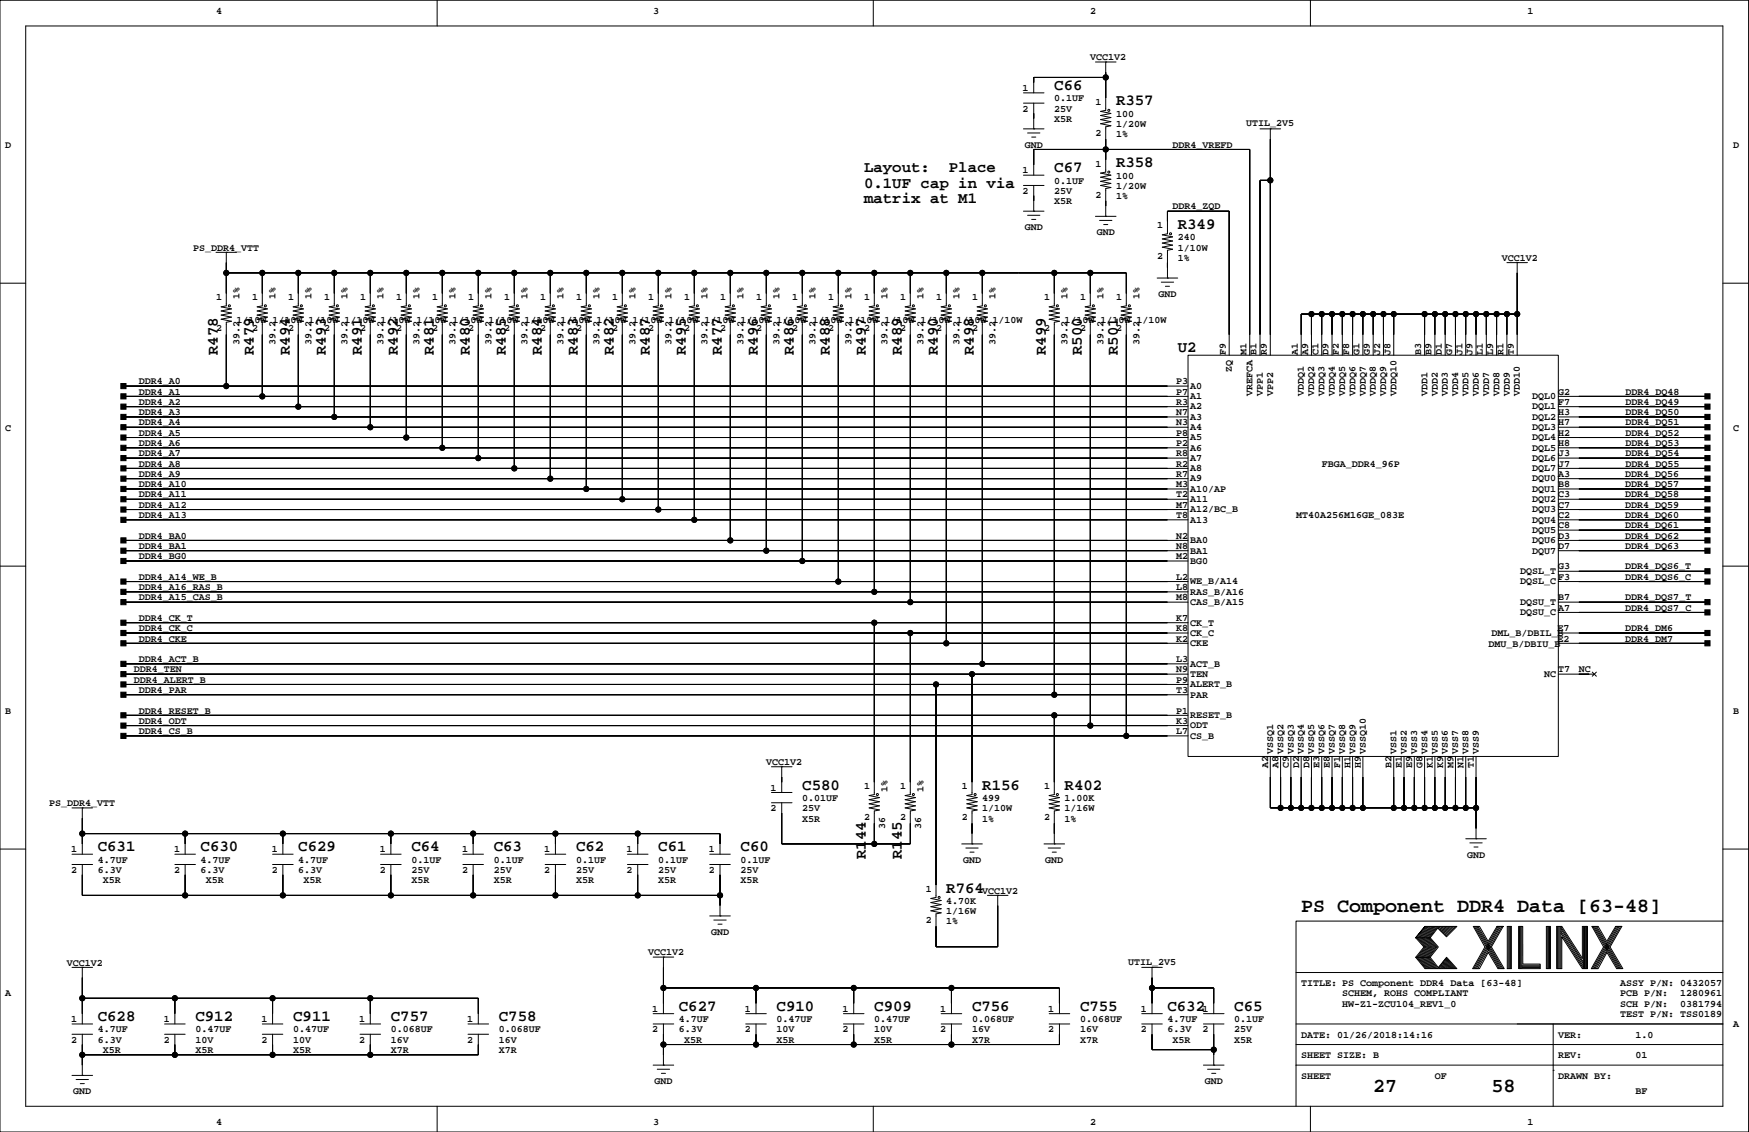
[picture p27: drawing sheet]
<svg xmlns="http://www.w3.org/2000/svg" width="432mm" height="279mm" viewBox="0 0 432 279" stroke-linecap="round" stroke-linejoin="round" font-family="sans-serif">
<defs><g id="words">
<g font-size="4.9">
<text x="321.2" y="225.2">PS Component DDR4 Data [63-48]</text>
<text x="339" y="269.6">27</text>
<text x="368.2" y="269.6">58</text>
</g>
<g font-size="3.9">
<text x="260.3" y="22.2">C66</text>
<text x="275.5" y="26">R357</text>
<text x="275.5" y="41.3">R358</text>
<text x="213.3" y="42.5">Layout:</text>
<text x="213.3" y="46.4">0.1UF cap in via</text>
<text x="234.3" y="42.5">Place</text>
<text x="260.3" y="42.5">C67</text>
<text x="213.3" y="50.2">matrix at M1</text>
<text x="290.8" y="56.5">R349</text>
<text x="53.8" y="87.7" transform="rotate(-90 53.8 87.7)">R478</text>
<text x="62.7" y="87.7" transform="rotate(-90 62.7 87.7)">R479</text>
<text x="71.6" y="87.7" transform="rotate(-90 71.6 87.7)">R494</text>
<text x="80.4" y="87.7" transform="rotate(-90 80.4 87.7)">R493</text>
<text x="89.3" y="87.7" transform="rotate(-90 89.3 87.7)">R491</text>
<text x="98.2" y="87.7" transform="rotate(-90 98.2 87.7)">R492</text>
<text x="107.1" y="87.7" transform="rotate(-90 107.1 87.7)">R481</text>
<text x="116" y="87.7" transform="rotate(-90 116 87.7)">R480</text>
<text x="124.9" y="87.7" transform="rotate(-90 124.9 87.7)">R485</text>
<text x="133.8" y="87.7" transform="rotate(-90 133.8 87.7)">R484</text>
<text x="142.7" y="87.7" transform="rotate(-90 142.7 87.7)">R483</text>
<text x="151.6" y="87.7" transform="rotate(-90 151.6 87.7)">R482</text>
<text x="160.4" y="87.7" transform="rotate(-90 160.4 87.7)">R487</text>
<text x="169.3" y="87.7" transform="rotate(-90 169.3 87.7)">R495</text>
<text x="178.2" y="87.7" transform="rotate(-90 178.2 87.7)">R477</text>
<text x="187.1" y="87.7" transform="rotate(-90 187.1 87.7)">R496</text>
<text x="196" y="87.7" transform="rotate(-90 196 87.7)">R486</text>
<text x="204.9" y="87.7" transform="rotate(-90 204.9 87.7)">R488</text>
<text x="213.8" y="87.7" transform="rotate(-90 213.8 87.7)">R497</text>
<text x="222.7" y="87.7" transform="rotate(-90 222.7 87.7)">R489</text>
<text x="231.5" y="87.7" transform="rotate(-90 231.5 87.7)">R490</text>
<text x="240.4" y="87.7" transform="rotate(-90 240.4 87.7)">R498</text>
<text x="258.2" y="87.7" transform="rotate(-90 258.2 87.7)">R499</text>
<text x="267.1" y="87.7" transform="rotate(-90 267.1 87.7)">R500</text>
<text x="276" y="87.7" transform="rotate(-90 276 87.7)">R501</text>
<text x="290.8" y="87">U2</text>
<text x="198.1" y="194.9">C580</text>
<text x="242.5" y="194.9">R156</text>
<text x="262.8" y="194.9">R402</text>
<text x="24.1" y="210.1">C631</text>
<text x="49.5" y="210.1">C630</text>
<text x="73.6" y="210.1">C629</text>
<text x="101.6" y="210.1">C64</text>
<text x="121.9" y="210.1">C63</text>
<text x="142.2" y="210.1">C62</text>
<text x="162.5" y="210.1">C61</text>
<text x="182.8" y="210.1">C60</text>
<text x="213.8" y="212.1" transform="rotate(-90 213.8 212.1)">R144</text>
<text x="222.7" y="212.1" transform="rotate(-90 222.7 212.1)">R145</text>
<text x="233.6" y="220.3">R764</text>
<text x="167.6" y="249.5">C627</text>
<text x="191.7" y="249.5">C910</text>
<text x="215.9" y="249.5">C909</text>
<text x="240" y="249.5">C756</text>
<text x="266.6" y="249.5">C755</text>
<text x="288.2" y="249.5">C632</text>
<text x="304.7" y="249.5">C65</text>
<text x="24.1" y="252">C628</text>
<text x="48.2" y="252">C912</text>
<text x="72.4" y="252">C911</text>
<text x="96.5" y="252">C757</text>
<text x="123.2" y="252">C758</text>
</g>
<g font-size="2.5">
<text x="53.3" y="3.4">4</text>
<text x="161.3" y="3.4">3</text>
<text x="269.2" y="3.4">2</text>
<text x="377.1" y="3.4">1</text>
<text x="269.2" y="14.9">VCC1V2</text>
<text x="252.5" y="22.5">1</text>
<text x="252.5" y="27.6">2</text>
<text x="260.3" y="27.6">25V</text>
<text x="260.3" y="25">0.1UF</text>
<text x="270.4" y="25.9">1</text>
<text x="275.5" y="28.8">100</text>
<text x="260.3" y="30.1">X5R</text>
<text x="270.4" y="33.5">2</text>
<text x="275.5" y="31.4">1/20W</text>
<text x="275.5" y="33.9">1%</text>
<text x="307.7" y="31.1">UTIL_2V5</text>
<text x="1.3" y="36.4">D</text>
<text x="253" y="36.4">GND</text>
<text x="270.4" y="41.2">1</text>
<text x="289.5" y="36.4">DDR4_VREFD</text>
<text x="427.9" y="36.4">D</text>
<text x="252.5" y="42.8">1</text>
<text x="252.5" y="47.9">2</text>
<text x="260.3" y="45.3">0.1UF</text>
<text x="260.3" y="47.9">25V</text>
<text x="275.5" y="46.6">1/20W</text>
<text x="275.5" y="44.1">100</text>
<text x="260.3" y="50.4">X5R</text>
<text x="270.4" y="48.8">2</text>
<text x="275.5" y="49.1">1%</text>
<text x="289.5" y="51.7">DDR4_ZQD</text>
<text x="253" y="56.8">GND</text>
<text x="270.8" y="58">GND</text>
<text x="285.7" y="56.4">1</text>
<text x="290.8" y="59.3">240</text>
<text x="47.7" y="61.8">PS_DDR4_VTT</text>
<text x="285.7" y="64">2</text>
<text x="290.8" y="64.4">1%</text>
<text x="290.8" y="61.8">1/10W</text>
<text x="370.8" y="64.4">VCC1V2</text>
<text x="53.3" y="74.2">1</text>
<text x="59.2" y="73.7" transform="rotate(-90 59.2 73.7)">1%</text>
<text x="62.2" y="74.2">1</text>
<text x="68" y="73.7" transform="rotate(-90 68 73.7)">1%</text>
<text x="71.1" y="74.2">1</text>
<text x="76.9" y="73.7" transform="rotate(-90 76.9 73.7)">1%</text>
<text x="80" y="74.2">1</text>
<text x="85.8" y="73.7" transform="rotate(-90 85.8 73.7)">1%</text>
<text x="88.9" y="74.2">1</text>
<text x="94.7" y="73.7" transform="rotate(-90 94.7 73.7)">1%</text>
<text x="97.8" y="74.2">1</text>
<text x="103.6" y="73.7" transform="rotate(-90 103.6 73.7)">1%</text>
<text x="106.7" y="74.2">1</text>
<text x="112.5" y="73.7" transform="rotate(-90 112.5 73.7)">1%</text>
<text x="115.5" y="74.2">1</text>
<text x="121.4" y="73.7" transform="rotate(-90 121.4 73.7)">1%</text>
<text x="124.4" y="74.2">1</text>
<text x="130.3" y="73.7" transform="rotate(-90 130.3 73.7)">1%</text>
<text x="133.3" y="74.2">1</text>
<text x="139.1" y="73.7" transform="rotate(-90 139.1 73.7)">1%</text>
<text x="142.2" y="74.2">1</text>
<text x="148" y="73.7" transform="rotate(-90 148 73.7)">1%</text>
<text x="151.1" y="74.2">1</text>
<text x="156.9" y="73.7" transform="rotate(-90 156.9 73.7)">1%</text>
<text x="160" y="74.2">1</text>
<text x="165.8" y="73.7" transform="rotate(-90 165.8 73.7)">1%</text>
<text x="168.9" y="74.2">1</text>
<text x="174.7" y="73.7" transform="rotate(-90 174.7 73.7)">1%</text>
<text x="177.8" y="74.2">1</text>
<text x="183.6" y="73.7" transform="rotate(-90 183.6 73.7)">1%</text>
<text x="186.6" y="74.2">1</text>
<text x="192.5" y="73.7" transform="rotate(-90 192.5 73.7)">1%</text>
<text x="195.5" y="74.2">1</text>
<text x="201.4" y="73.7" transform="rotate(-90 201.4 73.7)">1%</text>
<text x="204.4" y="74.2">1</text>
<text x="210.3" y="73.7" transform="rotate(-90 210.3 73.7)">1%</text>
<text x="213.3" y="74.2">1</text>
<text x="219.1" y="73.7" transform="rotate(-90 219.1 73.7)">1%</text>
<text x="222.2" y="74.2">1</text>
<text x="228" y="73.7" transform="rotate(-90 228 73.7)">1%</text>
<text x="231.1" y="74.2">1</text>
<text x="236.9" y="73.7" transform="rotate(-90 236.9 73.7)">1%</text>
<text x="240" y="74.2">1</text>
<text x="245.8" y="73.7" transform="rotate(-90 245.8 73.7)">1%</text>
<text x="257.8" y="74.2">1</text>
<text x="263.6" y="73.7" transform="rotate(-90 263.6 73.7)">1%</text>
<text x="266.6" y="74.2">1</text>
<text x="272.5" y="73.7" transform="rotate(-90 272.5 73.7)">1%</text>
<text x="275.5" y="74.2">1</text>
<text x="281.4" y="73.7" transform="rotate(-90 281.4 73.7)">1%</text>
<text x="286" y="73.3">GND</text>
<text x="53.3" y="81.8">2</text>
<text x="58.4" y="79.6">1/10W 1/10W 1/10W 1/10W 1/10W 1/10W 1/10W 1/10W 1/10W 1/10W 1/10W 1/10W 1/10W 1/10W 1/10W 1/10W 1/10W 1/10W 1/10W 1/10W 1/10W 1/10W</text>
<text x="62.2" y="81.8">2</text>
<text x="71.1" y="81.8">2</text>
<text x="80" y="81.8">2</text>
<text x="88.9" y="81.8">2</text>
<text x="97.8" y="81.8">2</text>
<text x="106.7" y="81.8">2</text>
<text x="115.5" y="81.8">2</text>
<text x="124.4" y="81.8">2</text>
<text x="133.3" y="81.8">2</text>
<text x="142.2" y="81.8">2</text>
<text x="151.1" y="81.8">2</text>
<text x="160" y="81.8">2</text>
<text x="168.9" y="81.8">2</text>
<text x="177.8" y="81.8">2</text>
<text x="186.6" y="81.8">2</text>
<text x="195.5" y="81.8">2</text>
<text x="204.4" y="81.8">2</text>
<text x="213.3" y="81.8">2</text>
<text x="222.2" y="81.8">2</text>
<text x="231.1" y="81.8">2</text>
<text x="240" y="81.8">2</text>
<text x="257.8" y="81.8">2</text>
<text x="262.8" y="79.6">1/10W 1/10W 1/10W</text>
<text x="266.6" y="81.8">2</text>
<text x="275.5" y="81.8">2</text>
<text x="59.2" y="85.1" transform="rotate(-90 59.2 85.1)">39.2</text>
<text x="68" y="85.1" transform="rotate(-90 68 85.1)">39.2</text>
<text x="76.9" y="85.1" transform="rotate(-90 76.9 85.1)">39.2</text>
<text x="85.8" y="85.1" transform="rotate(-90 85.8 85.1)">39.2</text>
<text x="94.7" y="85.1" transform="rotate(-90 94.7 85.1)">39.2</text>
<text x="103.6" y="85.1" transform="rotate(-90 103.6 85.1)">39.2</text>
<text x="112.5" y="85.1" transform="rotate(-90 112.5 85.1)">39.2</text>
<text x="121.4" y="85.1" transform="rotate(-90 121.4 85.1)">39.2</text>
<text x="130.3" y="85.1" transform="rotate(-90 130.3 85.1)">39.2</text>
<text x="139.1" y="85.1" transform="rotate(-90 139.1 85.1)">39.2</text>
<text x="148" y="85.1" transform="rotate(-90 148 85.1)">39.2</text>
<text x="156.9" y="85.1" transform="rotate(-90 156.9 85.1)">39.2</text>
<text x="165.8" y="85.1" transform="rotate(-90 165.8 85.1)">39.2</text>
<text x="174.7" y="85.1" transform="rotate(-90 174.7 85.1)">39.2</text>
<text x="183.6" y="85.1" transform="rotate(-90 183.6 85.1)">39.2</text>
<text x="192.5" y="85.1" transform="rotate(-90 192.5 85.1)">39.2</text>
<text x="201.4" y="85.1" transform="rotate(-90 201.4 85.1)">39.2</text>
<text x="210.3" y="85.1" transform="rotate(-90 210.3 85.1)">39.2</text>
<text x="219.1" y="85.1" transform="rotate(-90 219.1 85.1)">39.2</text>
<text x="228" y="85.1" transform="rotate(-90 228 85.1)">39.2</text>
<text x="236.9" y="85.1" transform="rotate(-90 236.9 85.1)">39.2</text>
<text x="245.8" y="85.1" transform="rotate(-90 245.8 85.1)">39.2</text>
<text x="263.6" y="85.1" transform="rotate(-90 263.6 85.1)">39.2</text>
<text x="272.5" y="85.1" transform="rotate(-90 272.5 85.1)">39.2</text>
<text x="281.4" y="85.1" transform="rotate(-90 281.4 85.1)">39.2</text>
<text x="302.6" y="87.7" transform="rotate(-90 302.6 87.7)">F9</text>
<text x="307.7" y="87.7" transform="rotate(-90 307.7 87.7)">M1</text>
<text x="310.2" y="87.7" transform="rotate(-90 310.2 87.7)">B1</text>
<text x="312.8" y="87.7" transform="rotate(-90 312.8 87.7)">R9</text>
<text x="320.4" y="87.7" transform="rotate(-90 320.4 87.7)">A1</text>
<text x="322.9" y="87.7" transform="rotate(-90 322.9 87.7)">A9</text>
<text x="325.5" y="87.7" transform="rotate(-90 325.5 87.7)">C1</text>
<text x="328" y="87.7" transform="rotate(-90 328 87.7)">D9</text>
<text x="330.6" y="87.7" transform="rotate(-90 330.6 87.7)">F2</text>
<text x="333.1" y="87.7" transform="rotate(-90 333.1 87.7)">F8</text>
<text x="335.6" y="87.7" transform="rotate(-90 335.6 87.7)">G1</text>
<text x="338.2" y="87.7" transform="rotate(-90 338.2 87.7)">G9</text>
<text x="340.7" y="87.7" transform="rotate(-90 340.7 87.7)">J2</text>
<text x="343.3" y="87.7" transform="rotate(-90 343.3 87.7)">J8</text>
<text x="350.9" y="87.7" transform="rotate(-90 350.9 87.7)">B3</text>
<text x="353.4" y="87.7" transform="rotate(-90 353.4 87.7)">B9</text>
<text x="356" y="87.7" transform="rotate(-90 356 87.7)">D1</text>
<text x="358.5" y="87.7" transform="rotate(-90 358.5 87.7)">G7</text>
<text x="361" y="87.7" transform="rotate(-90 361 87.7)">J1</text>
<text x="363.6" y="87.7" transform="rotate(-90 363.6 87.7)">J9</text>
<text x="366.1" y="87.7" transform="rotate(-90 366.1 87.7)">L1</text>
<text x="368.7" y="87.7" transform="rotate(-90 368.7 87.7)">L9</text>
<text x="371.2" y="87.7" transform="rotate(-90 371.2 87.7)">R1</text>
<text x="373.7" y="87.7" transform="rotate(-90 373.7 87.7)">T9</text>
<text x="34.3" y="94.9">DDR4_A0</text>
<text x="290.3" y="94.9">P3</text>
<text x="293.8" y="96">A0</text>
<text x="304.2" y="91.7" transform="rotate(-90 304.2 91.7)">ZQ</text>
<text x="34.3" y="97.4">DDR4_A1</text>
<text x="34.3" y="99.9">DDR4_A2</text>
<text x="290.3" y="99.9">R3</text>
<text x="290.3" y="97.4">P7</text>
<text x="293.8" y="98.5">A1</text>
<text x="293.8" y="101.1">A2</text>
<text x="309.2" y="97.8" transform="rotate(-90 309.2 97.8)">VREFCA</text>
<text x="311.8" y="97.8" transform="rotate(-90 311.8 97.8)">VPP1</text>
<text x="314.3" y="97.8" transform="rotate(-90 314.3 97.8)">VPP2</text>
<text x="321.9" y="97.8" transform="rotate(-90 321.9 97.8)">VDDQ1</text>
<text x="324.5" y="97.8" transform="rotate(-90 324.5 97.8)">VDDQ2</text>
<text x="327" y="97.8" transform="rotate(-90 327 97.8)">VDDQ3</text>
<text x="329.5" y="97.8" transform="rotate(-90 329.5 97.8)">VDDQ4</text>
<text x="332.1" y="97.8" transform="rotate(-90 332.1 97.8)">VDDQ5</text>
<text x="334.6" y="97.8" transform="rotate(-90 334.6 97.8)">VDDQ6</text>
<text x="337.2" y="97.8" transform="rotate(-90 337.2 97.8)">VDDQ7</text>
<text x="339.7" y="97.8" transform="rotate(-90 339.7 97.8)">VDDQ8</text>
<text x="342.2" y="97.8" transform="rotate(-90 342.2 97.8)">VDDQ9</text>
<text x="344.8" y="97.8" transform="rotate(-90 344.8 97.8)">VDDQ10</text>
<text x="352.4" y="97.8" transform="rotate(-90 352.4 97.8)">VDD1</text>
<text x="354.9" y="97.8" transform="rotate(-90 354.9 97.8)">VDD2</text>
<text x="357.5" y="97.8" transform="rotate(-90 357.5 97.8)">VDD3</text>
<text x="360" y="97.8" transform="rotate(-90 360 97.8)">VDD4</text>
<text x="362.6" y="97.8" transform="rotate(-90 362.6 97.8)">VDD5</text>
<text x="365.1" y="97.8" transform="rotate(-90 365.1 97.8)">VDD6</text>
<text x="367.6" y="97.8" transform="rotate(-90 367.6 97.8)">VDD7</text>
<text x="370.2" y="97.8" transform="rotate(-90 370.2 97.8)">VDD8</text>
<text x="372.7" y="97.8" transform="rotate(-90 372.7 97.8)">VDD9</text>
<text x="375.3" y="97.8" transform="rotate(-90 375.3 97.8)">VDD10</text>
<text x="378.3" y="98.5">DQL0</text>
<text x="378.3" y="101.1">DQL1</text>
<text x="384.7" y="99.9">F7</text>
<text x="384.7" y="97.4">G2</text>
<text x="401.3" y="99.9">DDR4_DQ49</text>
<text x="401.3" y="97.4">DDR4_DQ48</text>
<text x="1.3" y="106.3">C</text>
<text x="34.3" y="102.5">DDR4_A3</text>
<text x="34.3" y="105">DDR4_A4</text>
<text x="34.3" y="107.5">DDR4_A5</text>
<text x="290.3" y="107.5">P8</text>
<text x="290.3" y="105">N3</text>
<text x="290.3" y="102.5">N7</text>
<text x="293.8" y="103.6">A3</text>
<text x="293.8" y="106.1">A4</text>
<text x="378.3" y="103.6">DQL2</text>
<text x="378.3" y="106.1">DQL3</text>
<text x="384.7" y="107.5">H2</text>
<text x="384.7" y="105">H7</text>
<text x="384.7" y="102.5">H3</text>
<text x="401.3" y="105">DDR4_DQ51</text>
<text x="401.3" y="102.5">DDR4_DQ50</text>
<text x="401.3" y="107.5">DDR4_DQ52</text>
<text x="427.9" y="106.3">C</text>
<text x="34.3" y="110.1">DDR4_A6</text>
<text x="34.3" y="112.6">DDR4_A7</text>
<text x="290.3" y="112.6">R8</text>
<text x="290.3" y="110.1">P2</text>
<text x="293.8" y="108.7">A5</text>
<text x="293.8" y="111.2">A6</text>
<text x="293.8" y="113.8">A7</text>
<text x="378.3" y="108.7">DQL4</text>
<text x="378.3" y="111.2">DQL5</text>
<text x="378.3" y="113.8">DQL6</text>
<text x="384.7" y="112.6">J3</text>
<text x="384.7" y="110.1">H8</text>
<text x="401.3" y="112.6">DDR4_DQ54</text>
<text x="401.3" y="110.1">DDR4_DQ53</text>
<text x="34.3" y="115.2">DDR4_A8</text>
<text x="34.3" y="117.7">DDR4_A9</text>
<text x="290.3" y="117.7">R7</text>
<text x="290.3" y="115.2">R2</text>
<text x="293.8" y="116.3">A8</text>
<text x="293.8" y="118.8">A9</text>
<text x="326.3" y="115.2">FBGA_DDR4_96P</text>
<text x="378.3" y="116.3">DQL7</text>
<text x="378.3" y="118.8">DQU0</text>
<text x="384.7" y="117.7">A3</text>
<text x="384.7" y="115.2">J7</text>
<text x="401.3" y="117.7">DDR4_DQ56</text>
<text x="401.3" y="115.2">DDR4_DQ55</text>
<text x="34.3" y="120.2">DDR4_A10</text>
<text x="34.3" y="122.8">DDR4_A11</text>
<text x="34.3" y="125.3">DDR4_A12</text>
<text x="290.3" y="125.3">M7</text>
<text x="290.3" y="122.8">T2</text>
<text x="290.3" y="120.2">M3</text>
<text x="293.8" y="121.4">A10/AP</text>
<text x="293.8" y="123.9">A11</text>
<text x="378.3" y="121.4">DQU1</text>
<text x="378.3" y="123.9">DQU2</text>
<text x="384.7" y="125.3">C7</text>
<text x="384.7" y="122.8">C3</text>
<text x="384.7" y="120.2">B8</text>
<text x="401.3" y="125.3">DDR4_DQ59</text>
<text x="401.3" y="122.8">DDR4_DQ58</text>
<text x="401.3" y="120.2">DDR4_DQ57</text>
<text x="34.3" y="127.9">DDR4_A13</text>
<text x="290.3" y="127.9">T8</text>
<text x="293.8" y="126.5">A12/BC_B</text>
<text x="293.8" y="129">A13</text>
<text x="320" y="127.9">MT40A256M16GE_083E</text>
<text x="378.3" y="126.5">DQU3</text>
<text x="378.3" y="129">DQU4</text>
<text x="378.3" y="131.5">DQU5</text>
<text x="384.7" y="130.4">C8</text>
<text x="384.7" y="127.9">C2</text>
<text x="401.3" y="130.4">DDR4_DQ61</text>
<text x="401.3" y="127.9">DDR4_DQ60</text>
<text x="34.3" y="132.9">DDR4_BA0</text>
<text x="34.3" y="135.5">DDR4_BA1</text>
<text x="290.3" y="135.5">N8</text>
<text x="290.3" y="132.9">N2</text>
<text x="293.8" y="134.1">BA0</text>
<text x="293.8" y="136.6">BA1</text>
<text x="378.3" y="134.1">DQU6</text>
<text x="378.3" y="136.6">DQU7</text>
<text x="384.7" y="135.5">D7</text>
<text x="384.7" y="132.9">D3</text>
<text x="401.3" y="132.9">DDR4_DQ62</text>
<text x="401.3" y="135.5">DDR4_DQ63</text>
<text x="34.3" y="138">DDR4_BG0</text>
<text x="34.3" y="143.1">DDR4_A14_WE_B</text>
<text x="290.3" y="143.1">L2</text>
<text x="290.3" y="138">M2</text>
<text x="293.8" y="139.2">BG0</text>
<text x="375.3" y="141.7">DQSL_T</text>
<text x="384.7" y="140.6">G3</text>
<text x="384.7" y="143.1">F3</text>
<text x="401.2" y="143.1">DDR4_DQS6_C</text>
<text x="401.2" y="140.6">DDR4_DQS6_T</text>
<text x="34.3" y="145.6">DDR4_A16_RAS_B</text>
<text x="34.3" y="148.2">DDR4_A15_CAS_B</text>
<text x="290.3" y="145.6">L8</text>
<text x="290.3" y="148.2">M8</text>
<text x="293.8" y="149.3">CAS_B/A15</text>
<text x="293.8" y="146.8">RAS_B/A16</text>
<text x="293.8" y="144.2">WE_B/A14</text>
<text x="375.3" y="144.2">DQSL_C</text>
<text x="375.3" y="149.3">DQSU_T</text>
<text x="384.7" y="148.2">B7</text>
<text x="401.3" y="148.2">DDR4_DQS7_T</text>
<text x="34.3" y="153.3">DDR4_CK_T</text>
<text x="34.3" y="155.8">DDR4_CK_C</text>
<text x="290.3" y="153.3">K7</text>
<text x="290.3" y="155.8">K8</text>
<text x="293.8" y="154.4">CK_T</text>
<text x="375.3" y="151.9">DQSU_C</text>
<text x="384.6" y="155.8">E7</text>
<text x="384.7" y="150.7">A7</text>
<text x="401.2" y="155.8">DDR4_DM6</text>
<text x="401.3" y="150.7">DDR4_DQS7_C</text>
<text x="34.3" y="158.3">DDR4_CKE</text>
<text x="290.3" y="158.3">K2</text>
<text x="293.8" y="159.5">CKE</text>
<text x="293.8" y="156.9">CK_C</text>
<text x="367.5" y="159.6">DMU_B/DBIU_B</text>
<text x="368.2" y="157.1">DML_B/DBIL_B</text>
<text x="384.6" y="158.3">E2</text>
<text x="401.3" y="158.3">DDR4_DM7</text>
<text x="33" y="166">DDR4_TEN</text>
<text x="34.3" y="163.4">DDR4_ACT_B</text>
<text x="290.3" y="166">N9</text>
<text x="290.3" y="163.4">L3</text>
<text x="293.8" y="164.6">ACT_B</text>
<text x="293.8" y="167.1">TEN</text>
<text x="381.3" y="167.1">NC</text>
<text x="384.7" y="166">T7</text>
<text x="389.8" y="166">NC</text>
<text x="33" y="168.5">DDR4_ALERT_B</text>
<text x="34.3" y="171">DDR4_PAR</text>
<text x="290.3" y="171">T3</text>
<text x="290.3" y="168.5">P9</text>
<text x="293.8" y="169.6">ALERT_B</text>
<text x="293.8" y="172.2">PAR</text>
<text x="1.3" y="176.1">B</text>
<text x="34.3" y="176.1">DDR4_RESET_B</text>
<text x="34.3" y="178.7">DDR4_ODT</text>
<text x="290.3" y="176.1">P1</text>
<text x="290.3" y="178.7">K3</text>
<text x="293.8" y="179.8">ODT</text>
<text x="293.8" y="177.2">RESET_B</text>
<text x="427.9" y="176.1">B</text>
<text x="34.3" y="181.2">DDR4_CS_B</text>
<text x="290.3" y="181.2">L7</text>
<text x="293.8" y="182.3">CS_B</text>
<text x="189.2" y="188.8">VCC1V2</text>
<text x="313.1" y="189.7" transform="rotate(-90 313.1 189.7)">A2</text>
<text x="314.3" y="186.2" transform="rotate(-90 314.3 186.2)">VSSQ1</text>
<text x="315.6" y="189.7" transform="rotate(-90 315.6 189.7)">A8</text>
<text x="316.9" y="186.2" transform="rotate(-90 316.9 186.2)">VSSQ2</text>
<text x="318.2" y="189.7" transform="rotate(-90 318.2 189.7)">C9</text>
<text x="319.4" y="186.2" transform="rotate(-90 319.4 186.2)">VSSQ3</text>
<text x="320.7" y="189.7" transform="rotate(-90 320.7 189.7)">D2</text>
<text x="321.9" y="186.2" transform="rotate(-90 321.9 186.2)">VSSQ4</text>
<text x="323.3" y="189.7" transform="rotate(-90 323.3 189.7)">D8</text>
<text x="324.5" y="186.2" transform="rotate(-90 324.5 186.2)">VSSQ5</text>
<text x="325.8" y="189.7" transform="rotate(-90 325.8 189.7)">E3</text>
<text x="327" y="186.2" transform="rotate(-90 327 186.2)">VSSQ6</text>
<text x="328.3" y="189.7" transform="rotate(-90 328.3 189.7)">E8</text>
<text x="329.5" y="186.2" transform="rotate(-90 329.5 186.2)">VSSQ7</text>
<text x="330.9" y="189.7" transform="rotate(-90 330.9 189.7)">F1</text>
<text x="332.1" y="186.2" transform="rotate(-90 332.1 186.2)">VSSQ8</text>
<text x="333.4" y="189.7" transform="rotate(-90 333.4 189.7)">H1</text>
<text x="334.6" y="186.2" transform="rotate(-90 334.6 186.2)">VSSQ9</text>
<text x="336" y="189.7" transform="rotate(-90 336 189.7)">H9</text>
<text x="337.2" y="186.2" transform="rotate(-90 337.2 186.2)">VSSQ10</text>
<text x="343.6" y="189.7" transform="rotate(-90 343.6 189.7)">B2</text>
<text x="344.8" y="186.2" transform="rotate(-90 344.8 186.2)">VSS1</text>
<text x="346.1" y="189.7" transform="rotate(-90 346.1 189.7)">E1</text>
<text x="347.3" y="186.2" transform="rotate(-90 347.3 186.2)">VSS2</text>
<text x="348.7" y="189.7" transform="rotate(-90 348.7 189.7)">E9</text>
<text x="349.9" y="186.2" transform="rotate(-90 349.9 186.2)">VSS3</text>
<text x="351.2" y="189.7" transform="rotate(-90 351.2 189.7)">G8</text>
<text x="352.4" y="186.2" transform="rotate(-90 352.4 186.2)">VSS4</text>
<text x="353.7" y="189.7" transform="rotate(-90 353.7 189.7)">K1</text>
<text x="354.9" y="186.2" transform="rotate(-90 354.9 186.2)">VSS5</text>
<text x="356.3" y="189.7" transform="rotate(-90 356.3 189.7)">K9</text>
<text x="357.5" y="186.2" transform="rotate(-90 357.5 186.2)">VSS6</text>
<text x="358.8" y="189.7" transform="rotate(-90 358.8 189.7)">M9</text>
<text x="360" y="186.2" transform="rotate(-90 360 186.2)">VSS7</text>
<text x="361.3" y="189.7" transform="rotate(-90 361.3 189.7)">N1</text>
<text x="362.6" y="186.2" transform="rotate(-90 362.6 186.2)">VSS8</text>
<text x="363.9" y="189.7" transform="rotate(-90 363.9 189.7)">T1</text>
<text x="365.1" y="186.2" transform="rotate(-90 365.1 186.2)">VSS9</text>
<text x="190.2" y="195.2">1</text>
<text x="198.1" y="197.7">0.01UF</text>
<text x="213.3" y="194.8">1</text>
<text x="219.1" y="195.6" transform="rotate(-90 219.1 195.6)">1%</text>
<text x="222.2" y="194.8">1</text>
<text x="228" y="195.6" transform="rotate(-90 228 195.6)">1%</text>
<text x="237.4" y="194.8">1</text>
<text x="242.5" y="197.7">499</text>
<text x="257.8" y="194.8">1</text>
<text x="262.8" y="197.7">1.00K</text>
<text x="12.2" y="199">PS_DDR4_VTT</text>
<text x="190.2" y="200.2">2</text>
<text x="198.1" y="200.2">25V</text>
<text x="198.1" y="202.8">X5R</text>
<text x="213.3" y="202.4">2</text>
<text x="222.2" y="202.4">2</text>
<text x="237.4" y="202.4">2</text>
<text x="242.5" y="202.8">1%</text>
<text x="242.5" y="200.2">1/10W</text>
<text x="257.8" y="202.4">2</text>
<text x="262.8" y="202.8">1%</text>
<text x="262.8" y="200.2">1/16W</text>
<text x="218.6" y="204.7" transform="rotate(-90 218.6 204.7)">36</text>
<text x="227.5" y="204.7" transform="rotate(-90 227.5 204.7)">36</text>
<text x="17.6" y="210.4">1</text>
<text x="17.6" y="215.5">2</text>
<text x="24.1" y="212.9">4.7UF</text>
<text x="24.1" y="215.5">6.3V</text>
<text x="43" y="210.4">1</text>
<text x="43" y="215.5">2</text>
<text x="49.5" y="212.9">4.7UF</text>
<text x="49.5" y="215.5">6.3V</text>
<text x="67.1" y="210.4">1</text>
<text x="67.1" y="215.5">2</text>
<text x="73.6" y="212.9">4.7UF</text>
<text x="73.6" y="215.5">6.3V</text>
<text x="93.7" y="210.4">1</text>
<text x="93.7" y="215.5">2</text>
<text x="101.6" y="212.9">0.1UF</text>
<text x="101.6" y="215.5">25V</text>
<text x="114.1" y="210.4">1</text>
<text x="114.1" y="215.5">2</text>
<text x="121.9" y="212.9">0.1UF</text>
<text x="121.9" y="215.5">25V</text>
<text x="134.4" y="210.4">1</text>
<text x="134.4" y="215.5">2</text>
<text x="142.2" y="212.9">0.1UF</text>
<text x="142.2" y="215.5">25V</text>
<text x="154.7" y="210.4">1</text>
<text x="154.7" y="215.5">2</text>
<text x="162.5" y="212.9">0.1UF</text>
<text x="162.5" y="215.5">25V</text>
<text x="175" y="210.4">1</text>
<text x="175" y="215.5">2</text>
<text x="182.8" y="212.9">0.1UF</text>
<text x="182.8" y="215.5">25V</text>
<text x="237.8" y="212.9">GND</text>
<text x="258.1" y="212.9">GND</text>
<text x="362.2" y="211.7">GND</text>
<text x="25.4" y="218">X5R</text>
<text x="50.8" y="218">X5R</text>
<text x="74.9" y="218">X5R</text>
<text x="101.6" y="218">X5R</text>
<text x="121.9" y="218">X5R</text>
<text x="142.2" y="218">X5R</text>
<text x="162.5" y="218">X5R</text>
<text x="182.8" y="218">X5R</text>
<text x="228.5" y="220.2">1</text>
<text x="242.5" y="220.6">VCC1V2</text>
<text x="228.5" y="227.8">2</text>
<text x="233.6" y="223.1">4.70K</text>
<text x="233.6" y="225.6">1/16W</text>
<text x="175.5" y="230.7">GND</text>
<text x="233.6" y="228.2">1%</text>
<text x="16.5" y="238.3">VCC1V2</text>
<text x="160" y="235.8">VCC1V2</text>
<text x="278.5" y="238.1">UTIL_2V5</text>
<text x="1.3" y="245.9">A</text>
<text x="321.2" y="243.4">TITLE: PS Component DDR4 Data [63-48]</text>
<text x="331.4" y="245.9">SCHEM, ROHS COMPLIANT</text>
<text x="400" y="245.9">PCB P/N:</text>
<text x="400" y="243.4">ASSY P/N: 0432057</text>
<text x="414.8" y="245.9">1280961</text>
<text x="161" y="249.8">1</text>
<text x="183.9" y="249.8">1</text>
<text x="208" y="249.8">1</text>
<text x="232.1" y="249.8">1</text>
<text x="258.8" y="249.8">1</text>
<text x="281.7" y="249.8">1</text>
<text x="296.9" y="249.8">1</text>
<text x="331.4" y="248.5">HW-Z1-ZCU104_REV1_0</text>
<text x="400" y="251">TEST P/N: TSS0189</text>
<text x="400" y="248.5">SCH P/N:</text>
<text x="414.8" y="248.5">0381794</text>
<text x="17.6" y="252.3">1</text>
<text x="17.6" y="257.4">2</text>
<text x="24.1" y="254.8">4.7UF</text>
<text x="24.1" y="257.4">6.3V</text>
<text x="40.4" y="252.3">1</text>
<text x="40.4" y="257.4">2</text>
<text x="48.2" y="257.4">10V</text>
<text x="48.2" y="254.8">0.47UF</text>
<text x="64.5" y="252.3">1</text>
<text x="64.5" y="257.4">2</text>
<text x="72.4" y="257.4">10V</text>
<text x="72.4" y="254.8">0.47UF</text>
<text x="88.7" y="252.3">1</text>
<text x="88.7" y="257.4">2</text>
<text x="96.5" y="257.4">16V</text>
<text x="96.5" y="254.8">0.068UF</text>
<text x="115.3" y="252.3">1</text>
<text x="115.3" y="257.4">2</text>
<text x="123.2" y="254.8">0.068UF</text>
<text x="123.2" y="257.4">16V</text>
<text x="161" y="254.8">2</text>
<text x="167.6" y="252.3">4.7UF</text>
<text x="167.6" y="254.8">6.3V</text>
<text x="168.9" y="257.4">X5R</text>
<text x="183.9" y="254.8">2</text>
<text x="191.7" y="254.8">10V</text>
<text x="191.7" y="252.3">0.47UF</text>
<text x="191.7" y="257.4">X5R</text>
<text x="208" y="254.8">2</text>
<text x="215.9" y="254.8">10V</text>
<text x="215.9" y="252.3">0.47UF</text>
<text x="215.9" y="257.4">X5R</text>
<text x="232.1" y="254.8">2</text>
<text x="240" y="254.8">16V</text>
<text x="240" y="252.3">0.068UF</text>
<text x="240" y="257.4">X7R</text>
<text x="258.8" y="254.8">2</text>
<text x="266.6" y="254.8">16V</text>
<text x="266.6" y="252.3">0.068UF</text>
<text x="266.6" y="257.4">X7R</text>
<text x="281.7" y="254.8">2</text>
<text x="288.2" y="252.3">4.7UF</text>
<text x="288.2" y="254.8">6.3V</text>
<text x="289.5" y="257.4">X5R</text>
<text x="296.9" y="254.8">2</text>
<text x="304.7" y="252.3">0.1UF</text>
<text x="304.7" y="254.8">25V</text>
<text x="304.7" y="257.4">X5R</text>
<text x="321.2" y="256.1">DATE: 01/26/2018:14:16</text>
<text x="384.7" y="256.1">VER:</text>
<text x="403.8" y="256.1">1.0</text>
<text x="427.9" y="253.6">A</text>
<text x="25.4" y="259.9">X5R</text>
<text x="48.2" y="259.9">X5R</text>
<text x="72.4" y="259.9">X5R</text>
<text x="96.5" y="259.9">X7R</text>
<text x="123.2" y="259.9">X7R</text>
<text x="321.2" y="261.2">SHEET SIZE: B</text>
<text x="384.7" y="261.2">REV:</text>
<text x="403.8" y="261.2">01</text>
<text x="161.6" y="267.5">GND</text>
<text x="297.4" y="267.5">GND</text>
<text x="321.2" y="266.3">SHEET</text>
<text x="354.2" y="266.3">OF</text>
<text x="384.7" y="266.3">DRAWN BY:</text>
<text x="18.1" y="270.1">GND</text>
<text x="403.8" y="270.1">BF</text>
<text x="53.3" y="277.7">4</text>
<text x="161.3" y="277.7">3</text>
<text x="269.2" y="277.7">2</text>
<text x="377.1" y="277.7">1</text>
</g>
</g></defs>
<g fill="none" stroke="#000" stroke-width=".25">
<path d="M0 .1h431.7v279.3h-431.7zM6.3 6.4h419.1v266.7h-419.1zM107.9 .1v6.3M215.6 .1v6.3M270.4 15.3h5.1M273 15.3h.1M273 19.1h-17.8v3.8M273 15.3v11.9l-1.3 .3 2.6 .5-2.6 .5 2.6 .5-2.6 .5 2.6 .5-2.6 .5 2.6 .5-1.3 .3v11.2l-1.3 .2 2.6 .5-2.6 .5 2.6 .5-2.6 .6 2.6 .5-2.6 .5 2.6 .5-1.3 .2v6.9M323.5 .1v6.3M252.7 25.5h5.1M252.7 22.9h5.1M252.7 31.8h5.1"/>
<path d="M253.7 32.8h3M254.7 33.8h1M255.2 31.8h.1M255.2 25.5v6.3M311.1 31.8h5.1M313.6 31.8h.1M313.6 31.8v55.9M252.7 52.1h5.1M252.7 45.8h5.1M252.7 43.2h5.1M253.7 53.1h3M254.7 54.2h1"/>
<path d="M255.2 52.1h.1M255.2 43.2v-6.3h53.3v50.8M255.2 45.8v6.3M270.4 53.4h5.1M271.5 54.4h3M272.5 55.4h1M273 53.4h.1M313.6 44.5h-2.5v43.2M0 69.9h6.3M53.3 62.3h5.1M55.9 62.3h.1M55.9 62.3v13.2l-1.3 .2 2.5 .5-2.5 .6 2.5 .5-2.5 .5 2.5 .5-2.5 .5 2.5 .5-1.2 .2v15.8"/>
<path d="M55.9 67.4h222.2v8.1l-1.3 .2 2.5 .5-2.5 .6 2.5 .5-2.5 .5 2.5 .5-2.5 .5 2.5 .5-1.2 .2v102.1M64.8 67.4v8.1l-1.3 .2 2.5 .5-2.5 .6 2.5 .5-2.5 .5 2.5 .5-2.5 .5 2.5 .5-1.2 .2v18.3M73.6 67.4v8.1l-1.2 .2 2.5 .5-2.5 .6 2.5 .5-2.5 .5 2.5 .5-2.5 .5 2.5 .5-1.3 .2v20.9M82.5 67.4v8.1l-1.2 .2 2.5 .5-2.5 .6 2.5 .5-2.5 .5 2.5 .5-2.5 .5 2.5 .5-1.3 .2v23.4M91.4 67.4v8.1l-1.3 .2 2.6 .5-2.6 .6 2.6 .5-2.6 .5 2.6 .5-2.6 .5 2.6 .5-1.3 .2v25.9M100.3 67.4v8.1l-1.3 .2 2.6 .5-2.6 .6 2.6 .5-2.6 .5 2.6 .5-2.6 .5 2.6 .5-1.3 .2v28.5M109.2 67.4v8.1l-1.3 .2 2.6 .5-2.6 .6 2.6 .5-2.6 .5 2.6 .5-2.6 .5 2.6 .5-1.3 .2v31M118.1 67.4v8.1l-1.3 .2 2.6 .5-2.6 .6 2.6 .5-2.6 .5 2.6 .5-2.6 .5 2.6 .5-1.3 .2v33.6M127 67.4v8.1l-1.3 .2 2.5 .5-2.5 .6 2.5 .5-2.5 .5 2.5 .5-2.5 .5 2.5 .5-1.2 .2v36.1M135.9 67.4v8.1l-1.3 .2 2.5 .5-2.5 .6 2.5 .5-2.5 .5 2.5 .5-2.5 .5 2.5 .5-1.2 .2v38.6M144.7 67.4v8.1l-1.2 .2 2.5 .5-2.5 .6 2.5 .5-2.5 .5 2.5 .5-2.5 .5 2.5 .5-1.3 .2v41.2M153.6 67.4v8.1l-1.2 .2 2.5 .5-2.5 .6 2.5 .5-2.5 .5 2.5 .5-2.5 .5 2.5 .5-1.3 .2v43.7"/>
<path d="M162.5 67.4v8.1l-1.2 .2 2.5 .5-2.5 .6 2.5 .5-2.5 .5 2.5 .5-2.5 .5 2.5 .5-1.3 .2v46.3M171.4 67.4v8.1l-1.3 .2 2.6 .5-2.6 .6 2.6 .5-2.6 .5 2.6 .5-2.6 .5 2.6 .5-1.3 .2v48.8M180.3 67.4v8.1l-1.3 .2 2.6 .5-2.6 .6 2.6 .5-2.6 .5 2.6 .5-2.6 .5 2.6 .5-1.3 .2v53.9M189.2 67.4v8.1l-1.3 .2 2.6 .5-2.6 .6 2.6 .5-2.6 .5 2.6 .5-2.6 .5 2.6 .5-1.3 .2v56.4M198.1 67.4v8.1l-1.3 .2 2.5 .5-2.5 .6 2.5 .5-2.5 .5 2.5 .5-2.5 .5 2.5 .5-1.2 .2v59M207 67.4v8.1l-1.3 .2 2.5 .5-2.5 .6 2.5 .5-2.5 .5 2.5 .5-2.5 .5 2.5 .5-1.2 .2v64M215.9 67.4v8.1l-1.3 .2 2.5 .5-2.5 .6 2.5 .5-2.5 .5 2.5 .5-2.5 .5 2.5 .5-1.2 .2v66.6M224.7 67.4v8.1l-1.2 .2 2.5 .5-2.5 .6 2.5 .5-2.5 .5 2.5 .5-2.5 .5 2.5 .5-1.3 .2v69.1M233.6 67.4v8.1l-1.2 .2 2.5 .5-2.5 .6 2.5 .5-2.5 .5 2.5 .5-2.5 .5 2.5 .5-1.3 .2v79.3M242.5 67.4v8.1l-1.3 .2 2.6 .5-2.6 .6 2.6 .5-2.6 .5 2.6 .5-2.6 .5 2.6 .5-1.3 .2v84.4M260.3 67.4v8.1l-1.3 .2 2.6 .5-2.6 .6 2.6 .5-2.6 .5 2.6 .5-2.6 .5 2.6 .5-1.3 .2v92M269.2 67.4v8.1l-1.3 .2 2.5 .5-2.5 .6 2.5 .5-2.5 .5 2.5 .5-2.5 .5 2.5 .5-1.2 .2v99.6"/>
<path d="M285.7 68.6h5.1M286.7 69.6h3M287.7 70.7h1M288.2 68.6h.1M288.2 68.6v-6.8l1.3-.3-2.5-.5 2.5-.5-2.5-.5 2.5-.5-2.5-.5 2.5-.5-2.5-.5 1.2-.3v-5.6h15.3v35.6M323.8 77.5v10.2M326.3 77.5v10.2M328.9 77.5v10.2M331.4 77.5v10.2M333.9 77.5v10.2M336.5 77.5v10.2M339 77.5v10.2"/>
<path d="M341.6 77.5v10.2M344.1 77.5v10.2M351.7 77.5v10.2M354.2 77.5v10.2M356.8 77.5v10.2M359.3 77.5v10.2M361.9 77.5v10.2M364.4 77.5v10.2M366.9 77.5v10.2M369.5 77.5v10.2M372 77.5v10.2M372 64.8h5.1"/>
<path d="M374.6 64.8h.1M374.6 64.8v22.9M374.6 77.5h-53.4v10.2M425.4 69.9h6.3M30.5 95.3h262.8M30.5 97.8h262.8M293.3 87.7h91.4v99h-91.4zM384.7 97.8h36.8M30.5 100.4h262.8M30.5 102.9h262.8M30.5 105.4h262.8M30.5 108h262.8"/>
<path d="M30.5 110.5h262.8M30.5 113.1h262.8M30.5 115.6h262.8M30.5 118.1h262.8M384.7 100.4h36.8M384.7 102.9h36.8M384.7 105.4h36.8M384.7 108h36.8M384.7 110.5h36.8M384.7 113.1h36.8M384.7 115.6h36.8M384.7 118.1h36.8"/>
<path d="M0 139.7h6.3M30.5 120.7h262.8M30.5 123.2h262.8M30.5 125.8h262.8M30.5 128.3h262.8M30.5 133.4h262.8M30.5 135.9h262.8M30.5 138.5h262.8M384.7 120.7h36.8M384.7 123.2h36.8M384.7 125.8h36.8M384.7 128.3h36.8"/>
<path d="M384.7 133.4h36.8M384.7 135.9h36.8M384.7 130.8h36.8M425.4 139.7h6.3M30.5 153.7h262.8M30.5 156.2h262.8M30.5 143.5h262.8M30.5 146.1h262.8M30.5 148.6h262.8M30.5 158.8h262.8M215.9 153.7v42.4l-1.3 .3 2.5 .5-2.5 .5 2.5 .5-2.5 .5 2.5 .5-2.5 .5 2.5 .5-1.2 .3v8.1M224.7 156.2v39.9l-1.2 .3 2.5 .5-2.5 .5 2.5 .5-2.5 .5 2.5 .5-2.5 .5 2.5 .5-1.3 .3v8.1h-31.7v-10.2"/>
<path d="M384.7 156.2h36.8M384.7 143.5h36.8M384.7 148.6h36.8M384.7 158.8h36.8M384.7 151.2h36.8M384.7 141h36.8M30.5 176.6h262.8M30.5 163.9h262.8M30.5 171.5h262.8M30.5 179.1h262.8M30.5 166.4h262.8M30.5 168.9h262.8"/>
<path d="M231.1 168.9v52.6l-1.3 .3 2.6 .5-2.6 .5 2.6 .5-2.6 .5 2.6 .5-2.6 .5 2.6 .5-1.3 .3v8.1h15.2v-12.7M240 166.4v29.7l-1.3 .3 2.5 .5-2.5 .5 2.5 .5-2.5 .5 2.5 .5-2.5 .5 2.5 .5-1.2 .3v8.1M260.3 176.6v19.5l-1.3 .3 2.6 .5-2.6 .5 2.6 .5-2.6 .5 2.6 .5-2.6 .5 2.6 .5-1.3 .3v8.1M384.7 166.4h8.9M393.1 165.9l1 1M394.1 165.9l-1 1M17.8 199.4h5.1M20.3 199.4h.1M20.3 199.4v11.4M30.5 181.6h262.8M190.5 189.3h5M190.5 198.1h5"/>
<path d="M190.5 195.6h5M193 189.3h.1M193 189.3v6.3M313.6 186.7v12.7h50.8M316.2 186.7v12.7M318.7 186.7v12.7M321.2 186.7v12.7M323.8 186.7v12.7M326.3 186.7v12.7M328.9 186.7v12.7M331.4 186.7v12.7M333.9 186.7v12.7"/>
<path d="M336.5 186.7v12.7M344.1 186.7v12.7M346.6 186.7v12.7M349.2 186.7v12.7M351.7 186.7v12.7M354.2 186.7v12.7M356.8 186.7v12.7M359.3 186.7v12.7M361.9 186.7v12.7M364.4 186.7v20.3M0 209.6h6.3M17.8 213.4h5.1"/>
<path d="M17.8 210.8h5.1M20.3 213.4v7.6h157.5M20.3 205.8h157.5v5M43.2 213.4h5M43.2 210.8h5M45.7 205.8v5M45.7 213.4v7.6M67.3 213.4h5.1M67.3 210.8h5.1M69.8 205.8v5M69.8 213.4v7.6M94 213.4h5"/>
<path d="M94 210.8h5M96.5 205.8v5M96.5 213.4v7.6M114.3 213.4h5.1M114.3 210.8h5.1M116.8 205.8v5M116.8 213.4v7.6M134.6 213.4h5.1M134.6 210.8h5.1M137.1 205.8v5M137.1 213.4v7.6M154.9 213.4h5.1"/>
<path d="M154.9 210.8h5.1M157.4 205.8v5M157.4 213.4v7.6M175.2 213.4h5.1M175.2 210.8h5.1M177.8 213.4v12.7M237.4 208.3h5.1M238.5 209.3h3M239.5 210.3h1M240 208.3h.1M257.8 208.3h5M258.8 209.3h3"/>
<path d="M259.8 210.3h1M260.3 208.3h.1M361.9 207h5M362.9 208h3M363.9 209.1h1M364.4 207h.1M425.4 209.6h6.3M17.8 238.8h5.1M20.3 238.8h.1M20.3 238.8v13.9M161.3 236.2h5M163.8 236.2h.1"/>
<path d="M163.8 236.2v14M175.2 226.1h5.1M176.2 227.1h3.1M177.3 228.1h1M177.8 226.1h.1M243.8 221h5.1M246.3 221h.1M281.9 238.8h5.1M284.4 238.8h.1M284.4 238.8v11.4M349.5 236.3h3.6M349.9 231.5l1.9 2.2-2 2.6 2.2 2.8"/>
<path d="M350.1 236.3l2.2 2.8M350.2 231.5l1.9 2.3-2 2.5M350.4 236.3l2.2 2.8M350.5 231.5l1.9 2.3-2 2.5M350.6 236.3l2.3 2.7M350.8 231.5l1.9 2.3-2 2.5M351 236.3l2.2 2.8M351.1 231.5l1.9 2.3-2 2.5M351.3 236.3l2.2 2.8M351.4 231.5l1.9 2.3-2 2.5M351.6 236.3l2.2 2.8M351.7 231.5l1.9 2.2"/>
<path d="M351.8 228.7l-2.3 2.8 2.3-2.8h7.9l-2.6 2.5-2.1-2.1-1.9 2.4 2 2.2-2 2.6 2 2.5 2-2.5 2.6 2.8h-7.9l-2.3-2.8M351.9 236.3l2.2 2.8M352 231.5l1.9 2.2M352.1 228.7l-2.2 2.7M352.2 236.3l2.2 2.8M352.3 231.5l1.9 2.3-2 2.5M352.4 228.7l-2.2 2.7M352.5 236.3l2.2 2.8M352.6 231.5l1.9 2.2M352.7 228.7l-2.2 2.7M352.8 236.3l2.2 2.8M352.8 231.5l2 2.2"/>
<path d="M353 228.7l-2.2 2.7M353.1 231.5h-3.6l2.1 2.2-2.1 2.6M353.2 228.7l-2.1 2.7M353.6 233.8l-2 2.5M353.6 228.7l-2.2 2.7M353.8 228.7l-2.1 2.7M353.9 233.8l-1.9 2.4M354.1 228.7l-2.1 2.7M354.4 228.7l-2.1 2.7M354.5 233.8l-2 2.5M354.7 228.7l-2.1 2.7M354.8 233.8l-2 2.5"/>
<path d="M355 228.7l-2.1 2.7M355.2 238.8l.2 .3M355.3 238.6l.4 .5M355.4 228.7l-.4 .4M355.4 238.4l.6 .7M355.6 238.3l.7 .8M355.7 238.1l.9 1M355.7 228.7l-.5 .5M355.9 237.9l1 1.2M356 237.8l1.2 1.3M356.1 228.7l-.8 .7M356.1 237.6l1.4 1.4"/>
<path d="M356.3 237.4l1.5 1.7M356.4 237.2l1.6 1.9M356.5 228.7l-1 .9M356.5 237.1l1.8 2M356.7 236.9l1.9 2.2M356.8 236.7l2.1 2.4M356.8 228.7l-1.1 1.1M356.9 236.6l2.3 2.5M357.1 236.5l2.3 2.6M357.2 228.7l-1.3 1.2M357.5 228.7l-1.4 1.4M357.8 228.7l-1.6 1.6"/>
<path d="M358.2 228.7l-1.8 1.7M358.5 228.7l-1.9 1.9M359 228.7l-2.2 2.1M359.3 228.7l-2.3 2.3M364 228.7l6.1 10.4M364.3 228.7l6.1 10.4M364.6 228.7l6.1 10.4M364.9 228.7l6.1 10.4M367.4 232.3l-2.1-3.6h-1.6l2.9 5-3 5.4h1.7l2.1-4 2.4 4h1.6l-3.2-5.4M369.6 228.7l-2.2 3.6M369.8 228.7l-5.9 10.4M370.2 228.7l-6 10.4"/>
<path d="M370.5 228.7l-6 10.4M370.8 228.7l-6 10.4M371.1 228.7h-1.5h1.5l-2.9 5M372.1 228.7h1v10.4h-1zM372.4 228.7v10.4M372.6 228.7v10.4M372.9 228.7v10.4M374.9 228.7h1v9.3h4.3v1.1h-5.3zM375.1 228.7v10.4M375.4 228.7v10.4M375.7 228.7v10.4M375.7 238.2h4.5"/>
<path d="M375.7 238.5h4.5M375.7 238.8h4.5M381.8 228.7h1v10.4h-1zM382 228.7v10.4M382.3 228.7v10.4M382.5 228.7v10.4M384.3 228.7h1.3l5.1 7.8v-7.8h1.2v10.4h-1.2l-5.1-7.9v7.9h-1.3zM384.5 228.7v10.4M384.8 228.7v10.4M385.1 228.7v10.4M385.3 228.7v10.4M385.3 230.3l5.6 8.7"/>
<path d="M385.3 229.8l5.6 8.7M385.3 229.2l5.6 8.7M385.3 228.8l5.6 8.7M390.9 228.7v10.4M391.2 228.7v10.4M391.5 228.7v10.4M391.7 228.6v10.4M393.3 228.7l6.1 10.4M393.6 228.7l6.1 10.4M393.9 228.7l6.1 10.4M394.2 228.7l6.1 10.4M396.7 232.3l-2.1-3.6h-1.6l2.9 5-3 5.4"/>
<path d="M397.5 233.7l3.2 5.4h-1.6l-2.4-4-2.2 4h-1.6M398.9 228.7l-2.2 3.6M399.1 228.7l-6 10.4M399.4 228.7l-5.9 10.4M399.7 228.7l-5.9 10.4M400.1 228.7l-6 10.4M400.4 228.7h-1.5h1.5l-2.9 5M425.4 227.3h-105.4v35.6M17.8 252.7h5.1M17.8 255.3h5.1M20.3 246.4h97.8v6.3M20.3 255.3v10.1"/>
<path d="M40.6 252.7h5.1M40.6 255.3h5.1M43.2 246.4v6.3M43.2 255.3v5.1M64.8 252.7h5M64.8 255.3h5M67.3 246.4v6.3M67.3 255.3v5.1M88.9 252.7h5.1M88.9 255.3h5.1M91.4 246.4v6.3M91.4 255.3v5.1"/>
<path d="M115.5 252.7h5.1M115.5 255.3h5.1M118.1 255.3v5.1h-97.8M161.3 252.7h5M161.3 250.2h5M163.8 252.7v10.2M163.8 243.8h97.8v6.4M184.1 252.7h5.1M184.1 250.2h5.1M186.6 243.8v6.4M186.6 252.7v5.1M208.2 252.7h5.1"/>
<path d="M208.2 250.2h5.1M210.8 243.8v6.4M210.8 252.7v5.1M232.4 252.7h5M232.4 250.2h5M234.9 243.8v6.4M234.9 252.7v5.1M259 252.7h5.1M259 250.2h5.1M261.6 252.7v5.1h-97.8M281.9 252.7h5.1M281.9 250.2h5.1"/>
<path d="M284.4 243.8h15.3v6.4M284.4 252.7v6.4h15.3M297.1 252.7h5.1M297.1 250.2h5.1M299.7 252.7v10.2M320 257.8h105.4M320 252.7h105.4M320 240h105.4M383.5 252.7v20.4M17.8 265.4h5.1M18.8 266.4h3M19.8 267.5h1"/>
<path d="M20.3 265.4h.1M107.9 273.1v6.3M161.3 262.9h5M162.3 263.9h3M163.3 264.9h1M163.8 262.9h.1M215.6 273.1v6.3M297.1 262.9h5.1M298.1 263.9h3.1M299.1 264.9h1.1M299.7 262.9h.1M320 262.9v10.2"/>
<path d="M320 262.9h105.4M323.5 273.1v6.3M383.5 264.2h.1"/>
<circle cx="273" cy="19.1" r=".63"/>
<circle cx="273" cy="36.9" r=".63"/>
<circle cx="273.7" cy="27.2" r=".25"/>
<circle cx="273.7" cy="42.5" r=".25"/>
<circle cx="289" cy="57.7" r=".25"/>
<circle cx="313.6" cy="44.5" r=".63"/>
<circle cx="55.9" cy="67.4" r=".63"/>
<circle cx="56.6" cy="75.5" r=".25"/>
<circle cx="64.8" cy="67.4" r=".63"/>
<circle cx="65.5" cy="75.5" r=".25"/>
<circle cx="73.6" cy="67.4" r=".63"/>
<circle cx="74.4" cy="75.5" r=".25"/>
<circle cx="82.5" cy="67.4" r=".63"/>
<circle cx="83.3" cy="75.5" r=".25"/>
<circle cx="91.4" cy="67.4" r=".63"/>
<circle cx="92.2" cy="75.5" r=".25"/>
<circle cx="100.3" cy="67.4" r=".63"/>
<circle cx="101.1" cy="75.5" r=".25"/>
<circle cx="109.2" cy="67.4" r=".63"/>
<circle cx="110" cy="75.5" r=".25"/>
<circle cx="118.1" cy="67.4" r=".63"/>
<circle cx="118.8" cy="75.5" r=".25"/>
<circle cx="127" cy="67.4" r=".63"/>
<circle cx="127.7" cy="75.5" r=".25"/>
<circle cx="135.9" cy="67.4" r=".63"/>
<circle cx="136.6" cy="75.5" r=".25"/>
<circle cx="144.7" cy="67.4" r=".63"/>
<circle cx="145.5" cy="75.5" r=".25"/>
<circle cx="153.6" cy="67.4" r=".63"/>
<circle cx="154.4" cy="75.5" r=".25"/>
<circle cx="162.5" cy="67.4" r=".63"/>
<circle cx="163.3" cy="75.5" r=".25"/>
<circle cx="171.4" cy="67.4" r=".63"/>
<circle cx="172.2" cy="75.5" r=".25"/>
<circle cx="180.3" cy="67.4" r=".63"/>
<circle cx="181.1" cy="75.5" r=".25"/>
<circle cx="189.2" cy="67.4" r=".63"/>
<circle cx="189.9" cy="75.5" r=".25"/>
<circle cx="198.1" cy="67.4" r=".63"/>
<circle cx="198.8" cy="75.5" r=".25"/>
<circle cx="207" cy="67.4" r=".63"/>
<circle cx="207.7" cy="75.5" r=".25"/>
<circle cx="215.9" cy="67.4" r=".63"/>
<circle cx="216.6" cy="75.5" r=".25"/>
<circle cx="224.7" cy="67.4" r=".63"/>
<circle cx="225.5" cy="75.5" r=".25"/>
<circle cx="233.6" cy="67.4" r=".63"/>
<circle cx="234.4" cy="75.5" r=".25"/>
<circle cx="242.5" cy="67.4" r=".63"/>
<circle cx="243.3" cy="75.5" r=".25"/>
<circle cx="260.3" cy="67.4" r=".63"/>
<circle cx="261.1" cy="75.5" r=".25"/>
<circle cx="269.2" cy="67.4" r=".63"/>
<circle cx="269.9" cy="75.5" r=".25"/>
<circle cx="278.8" cy="75.5" r=".25"/>
<circle cx="323.8" cy="77.5" r=".63"/>
<circle cx="326.3" cy="77.5" r=".63"/>
<circle cx="328.9" cy="77.5" r=".63"/>
<circle cx="331.4" cy="77.5" r=".63"/>
<circle cx="333.9" cy="77.5" r=".63"/>
<circle cx="336.5" cy="77.5" r=".63"/>
<circle cx="339" cy="77.5" r=".63"/>
<circle cx="341.6" cy="77.5" r=".63"/>
<circle cx="344.1" cy="77.5" r=".63"/>
<circle cx="351.7" cy="77.5" r=".63"/>
<circle cx="354.2" cy="77.5" r=".63"/>
<circle cx="356.8" cy="77.5" r=".63"/>
<circle cx="359.3" cy="77.5" r=".63"/>
<circle cx="361.9" cy="77.5" r=".63"/>
<circle cx="364.4" cy="77.5" r=".63"/>
<circle cx="366.9" cy="77.5" r=".63"/>
<circle cx="369.5" cy="77.5" r=".63"/>
<circle cx="372" cy="77.5" r=".63"/>
<circle cx="374.6" cy="77.5" r=".63"/>
<circle cx="55.9" cy="95.3" r=".63"/>
<circle cx="64.8" cy="97.8" r=".63"/>
<circle cx="73.6" cy="100.4" r=".63"/>
<circle cx="82.5" cy="102.9" r=".63"/>
<circle cx="91.4" cy="105.4" r=".63"/>
<circle cx="100.3" cy="108" r=".63"/>
<circle cx="109.2" cy="110.5" r=".63"/>
<circle cx="118.1" cy="113.1" r=".63"/>
<circle cx="127" cy="115.6" r=".63"/>
<circle cx="135.9" cy="118.1" r=".63"/>
<circle cx="144.7" cy="120.7" r=".63"/>
<circle cx="153.6" cy="123.2" r=".63"/>
<circle cx="162.5" cy="125.8" r=".63"/>
<circle cx="171.4" cy="128.3" r=".63"/>
<circle cx="180.3" cy="133.4" r=".63"/>
<circle cx="189.2" cy="135.9" r=".63"/>
<circle cx="198.1" cy="138.5" r=".63"/>
<circle cx="207" cy="143.5" r=".63"/>
<circle cx="215.9" cy="146.1" r=".63"/>
<circle cx="215.9" cy="153.7" r=".63"/>
<circle cx="224.7" cy="156.2" r=".63"/>
<circle cx="224.7" cy="148.6" r=".63"/>
<circle cx="233.6" cy="158.8" r=".63"/>
<circle cx="231.1" cy="168.9" r=".63"/>
<circle cx="240" cy="166.4" r=".63"/>
<circle cx="242.5" cy="163.9" r=".63"/>
<circle cx="260.3" cy="171.5" r=".63"/>
<circle cx="260.3" cy="176.6" r=".63"/>
<circle cx="269.2" cy="179.1" r=".63"/>
<circle cx="216.6" cy="196.1" r=".25"/>
<circle cx="225.5" cy="196.1" r=".25"/>
<circle cx="240.7" cy="196.1" r=".25"/>
<circle cx="261.1" cy="196.1" r=".25"/>
<circle cx="278.1" cy="181.6" r=".63"/>
<circle cx="316.2" cy="199.4" r=".63"/>
<circle cx="318.7" cy="199.4" r=".63"/>
<circle cx="321.2" cy="199.4" r=".63"/>
<circle cx="323.8" cy="199.4" r=".63"/>
<circle cx="326.3" cy="199.4" r=".63"/>
<circle cx="328.9" cy="199.4" r=".63"/>
<circle cx="331.4" cy="199.4" r=".63"/>
<circle cx="333.9" cy="199.4" r=".63"/>
<circle cx="336.5" cy="199.4" r=".63"/>
<circle cx="344.1" cy="199.4" r=".63"/>
<circle cx="346.6" cy="199.4" r=".63"/>
<circle cx="349.2" cy="199.4" r=".63"/>
<circle cx="351.7" cy="199.4" r=".63"/>
<circle cx="354.2" cy="199.4" r=".63"/>
<circle cx="356.8" cy="199.4" r=".63"/>
<circle cx="359.3" cy="199.4" r=".63"/>
<circle cx="361.9" cy="199.4" r=".63"/>
<circle cx="364.4" cy="199.4" r=".63"/>
<circle cx="20.3" cy="205.8" r=".63"/>
<circle cx="45.7" cy="205.8" r=".63"/>
<circle cx="69.8" cy="205.8" r=".63"/>
<circle cx="96.5" cy="205.8" r=".63"/>
<circle cx="116.8" cy="205.8" r=".63"/>
<circle cx="137.1" cy="205.8" r=".63"/>
<circle cx="157.4" cy="205.8" r=".63"/>
<circle cx="215.9" cy="208.3" r=".63"/>
<circle cx="45.7" cy="221" r=".63"/>
<circle cx="69.8" cy="221" r=".63"/>
<circle cx="96.5" cy="221" r=".63"/>
<circle cx="116.8" cy="221" r=".63"/>
<circle cx="137.1" cy="221" r=".63"/>
<circle cx="157.4" cy="221" r=".63"/>
<circle cx="177.8" cy="221" r=".63"/>
<circle cx="231.8" cy="221.5" r=".25"/>
<circle cx="20.3" cy="246.4" r=".63"/>
<circle cx="43.2" cy="246.4" r=".63"/>
<circle cx="67.3" cy="246.4" r=".63"/>
<circle cx="91.4" cy="246.4" r=".63"/>
<circle cx="163.8" cy="243.8" r=".63"/>
<circle cx="163.8" cy="257.8" r=".63"/>
<circle cx="186.6" cy="243.8" r=".63"/>
<circle cx="186.6" cy="257.8" r=".63"/>
<circle cx="210.8" cy="243.8" r=".63"/>
<circle cx="210.8" cy="257.8" r=".63"/>
<circle cx="234.9" cy="243.8" r=".63"/>
<circle cx="234.9" cy="257.8" r=".63"/>
<circle cx="284.4" cy="243.8" r=".63"/>
<circle cx="299.7" cy="259.1" r=".63"/>
<circle cx="20.3" cy="260.4" r=".63"/>
<circle cx="43.2" cy="260.4" r=".63"/>
<circle cx="67.3" cy="260.4" r=".63"/>
<circle cx="91.4" cy="260.4" r=".63"/>
</g>
<g fill="#000" stroke="#000" stroke-width=".25">
<path d="M255.2 19.1v1.3z" fill-rule="evenodd"/>
<path d="M255.2 19.1h17.8z" fill-rule="evenodd"/>
<path d="M273 19.1v5.1z" fill-rule="evenodd"/>
<path d="M273 17.8v1.3z" fill-rule="evenodd"/>
<path d="M255.2 36.9v3.8z" fill-rule="evenodd"/>
<path d="M255.2 28v1.3z" fill-rule="evenodd"/>
<path d="M273 34.3v2.6z" fill-rule="evenodd"/>
<path d="M273 36.9v2.5z" fill-rule="evenodd"/>
<path d="M255.2 36.9h17.8z" fill-rule="evenodd"/>
<path d="M273 36.9h35.5z" fill-rule="evenodd"/>
<path d="M308.5 36.9v45.7z" fill-rule="evenodd"/>
<path d="M313.6 34.3v10.2z" fill-rule="evenodd"/>
<path d="M255.2 48.3v1.3z" fill-rule="evenodd"/>
<path d="M273 49.6v1.3z" fill-rule="evenodd"/>
<path d="M288.2 52.1v2.6z" fill-rule="evenodd"/>
<path d="M303.5 52.1v30.5z" fill-rule="evenodd"/>
<path d="M288.2 52.1h15.3z" fill-rule="evenodd"/>
<path d="M311.1 44.5v38.1z" fill-rule="evenodd"/>
<path d="M313.6 44.5v38.1z" fill-rule="evenodd"/>
<path d="M311.1 44.5h2.5z" fill-rule="evenodd"/>
<path d="M55.9 64.8v2.6z" fill-rule="evenodd"/>
<path d="M55.9 67.4v5z" fill-rule="evenodd"/>
<path d="M64.8 67.4v5z" fill-rule="evenodd"/>
<path d="M55.9 67.4h8.9z" fill-rule="evenodd"/>
<path d="M73.6 67.4v5z" fill-rule="evenodd"/>
<path d="M64.8 67.4h8.8z" fill-rule="evenodd"/>
<path d="M82.5 67.4v5z" fill-rule="evenodd"/>
<path d="M73.6 67.4h8.9z" fill-rule="evenodd"/>
<path d="M91.4 67.4v5z" fill-rule="evenodd"/>
<path d="M82.5 67.4h8.9z" fill-rule="evenodd"/>
<path d="M91.4 67.4h8.9z" fill-rule="evenodd"/>
<path d="M100.3 67.4v5z" fill-rule="evenodd"/>
<path d="M100.3 67.4h8.9z" fill-rule="evenodd"/>
<path d="M109.2 67.4v5z" fill-rule="evenodd"/>
<path d="M109.2 67.4h8.9z" fill-rule="evenodd"/>
<path d="M118.1 67.4v5z" fill-rule="evenodd"/>
<path d="M127 67.4v5z" fill-rule="evenodd"/>
<path d="M118.1 67.4h8.9z" fill-rule="evenodd"/>
<path d="M135.9 67.4v5z" fill-rule="evenodd"/>
<path d="M127 67.4h8.9z" fill-rule="evenodd"/>
<path d="M144.7 67.4v5z" fill-rule="evenodd"/>
<path d="M135.9 67.4h8.8z" fill-rule="evenodd"/>
<path d="M144.7 67.4h8.9z" fill-rule="evenodd"/>
<path d="M153.6 67.4v5z" fill-rule="evenodd"/>
<path d="M162.5 67.4v5z" fill-rule="evenodd"/>
<path d="M153.6 67.4h8.9z" fill-rule="evenodd"/>
<path d="M171.4 67.4v5z" fill-rule="evenodd"/>
<path d="M162.5 67.4h8.9z" fill-rule="evenodd"/>
<path d="M180.3 67.4v5z" fill-rule="evenodd"/>
<path d="M171.4 67.4h8.9z" fill-rule="evenodd"/>
<path d="M189.2 67.4v5z" fill-rule="evenodd"/>
<path d="M180.3 67.4h8.9z" fill-rule="evenodd"/>
<path d="M198.1 67.4v5z" fill-rule="evenodd"/>
<path d="M189.2 67.4h8.9z" fill-rule="evenodd"/>
<path d="M207 67.4v5z" fill-rule="evenodd"/>
<path d="M198.1 67.4h8.9z" fill-rule="evenodd"/>
<path d="M215.9 67.4v5z" fill-rule="evenodd"/>
<path d="M207 67.4h8.9z" fill-rule="evenodd"/>
<path d="M224.7 67.4v5z" fill-rule="evenodd"/>
<path d="M215.9 67.4h8.8z" fill-rule="evenodd"/>
<path d="M224.7 67.4h8.9z" fill-rule="evenodd"/>
<path d="M233.6 67.4v5z" fill-rule="evenodd"/>
<path d="M233.6 67.4h8.9z" fill-rule="evenodd"/>
<path d="M242.5 67.4v5z" fill-rule="evenodd"/>
<path d="M242.5 67.4h8.9z" fill-rule="evenodd"/>
<path d="M260.3 67.4v5z" fill-rule="evenodd"/>
<path d="M251.4 67.4h8.9z" fill-rule="evenodd"/>
<path d="M269.2 67.4v5z" fill-rule="evenodd"/>
<path d="M260.3 67.4h8.9z" fill-rule="evenodd"/>
<path d="M278.1 67.4v5z" fill-rule="evenodd"/>
<path d="M269.2 67.4h8.9z" fill-rule="evenodd"/>
<path d="M288.2 64.8v1.3z" fill-rule="evenodd"/>
<path d="M321.2 77.5v5.1z" fill-rule="evenodd"/>
<path d="M323.8 77.5v5.1z" fill-rule="evenodd"/>
<path d="M321.2 77.5h2.6z" fill-rule="evenodd"/>
<path d="M326.3 77.5v5.1z" fill-rule="evenodd"/>
<path d="M323.8 77.5h2.5z" fill-rule="evenodd"/>
<path d="M328.9 77.5v5.1z" fill-rule="evenodd"/>
<path d="M326.3 77.5h2.6z" fill-rule="evenodd"/>
<path d="M331.4 77.5v5.1z" fill-rule="evenodd"/>
<path d="M328.9 77.5h2.5z" fill-rule="evenodd"/>
<path d="M333.9 77.5v5.1z" fill-rule="evenodd"/>
<path d="M331.4 77.5h2.5z" fill-rule="evenodd"/>
<path d="M336.5 77.5v5.1z" fill-rule="evenodd"/>
<path d="M333.9 77.5h2.6z" fill-rule="evenodd"/>
<path d="M339 77.5v5.1z" fill-rule="evenodd"/>
<path d="M336.5 77.5h2.5z" fill-rule="evenodd"/>
<path d="M341.6 77.5v5.1z" fill-rule="evenodd"/>
<path d="M339 77.5h2.6z" fill-rule="evenodd"/>
<path d="M344.1 77.5v5.1z" fill-rule="evenodd"/>
<path d="M341.6 77.5h2.5z" fill-rule="evenodd"/>
<path d="M351.7 77.5v5.1z" fill-rule="evenodd"/>
<path d="M344.1 77.5h7.6z" fill-rule="evenodd"/>
<path d="M354.2 77.5v5.1z" fill-rule="evenodd"/>
<path d="M351.7 77.5h2.5z" fill-rule="evenodd"/>
<path d="M356.8 77.5v5.1z" fill-rule="evenodd"/>
<path d="M354.2 77.5h2.6z" fill-rule="evenodd"/>
<path d="M359.3 77.5v5.1z" fill-rule="evenodd"/>
<path d="M356.8 77.5h2.5z" fill-rule="evenodd"/>
<path d="M361.9 77.5v5.1z" fill-rule="evenodd"/>
<path d="M359.3 77.5h2.6z" fill-rule="evenodd"/>
<path d="M364.4 77.5v5.1z" fill-rule="evenodd"/>
<path d="M361.9 77.5h2.5z" fill-rule="evenodd"/>
<path d="M366.9 77.5v5.1z" fill-rule="evenodd"/>
<path d="M364.4 77.5h2.5z" fill-rule="evenodd"/>
<path d="M369.5 77.5v5.1z" fill-rule="evenodd"/>
<path d="M366.9 77.5h2.6z" fill-rule="evenodd"/>
<path d="M369.5 77.5h2.5z" fill-rule="evenodd"/>
<path d="M372 77.5v5.1z" fill-rule="evenodd"/>
<path d="M374.6 67.4v10.1z" fill-rule="evenodd"/>
<path d="M372 77.5h2.6z" fill-rule="evenodd"/>
<path d="M374.6 77.5v5.1z" fill-rule="evenodd"/>
<path d="M29.8 94.7h1.3v1.2h-1.3z" fill-rule="evenodd"/>
<path d="M29.8 97.2h1.3v1.3h-1.3z" fill-rule="evenodd"/>
<path d="M55.9 82.6v12.7z" fill-rule="evenodd"/>
<path d="M30.5 95.3h25.4z" fill-rule="evenodd"/>
<path d="M64.8 82.6v15.2z" fill-rule="evenodd"/>
<path d="M30.5 97.8h34.3z" fill-rule="evenodd"/>
<path d="M73.6 82.6v17.8z" fill-rule="evenodd"/>
<path d="M82.5 82.6v20.3z" fill-rule="evenodd"/>
<path d="M91.4 82.6v22.8z" fill-rule="evenodd"/>
<path d="M100.3 82.6v25.4z" fill-rule="evenodd"/>
<path d="M109.2 82.6v27.9z" fill-rule="evenodd"/>
<path d="M118.1 82.6v30.5z" fill-rule="evenodd"/>
<path d="M127 82.6v33z" fill-rule="evenodd"/>
<path d="M135.9 82.6v35.5z" fill-rule="evenodd"/>
<path d="M144.7 82.6v38.1z" fill-rule="evenodd"/>
<path d="M153.6 82.6v40.6z" fill-rule="evenodd"/>
<path d="M162.5 82.6v43.2z" fill-rule="evenodd"/>
<path d="M171.4 82.6v45.7z" fill-rule="evenodd"/>
<path d="M180.3 82.6v50.8z" fill-rule="evenodd"/>
<path d="M189.2 82.6v53.3z" fill-rule="evenodd"/>
<path d="M198.1 82.6v55.9z" fill-rule="evenodd"/>
<path d="M207 82.6v60.9z" fill-rule="evenodd"/>
<path d="M215.9 82.6v63.5z" fill-rule="evenodd"/>
<path d="M224.7 82.6v66z" fill-rule="evenodd"/>
<path d="M233.6 82.6v76.2z" fill-rule="evenodd"/>
<path d="M242.5 82.6v81.3z" fill-rule="evenodd"/>
<path d="M260.3 82.6v88.9z" fill-rule="evenodd"/>
<path d="M269.2 82.6v96.5z" fill-rule="evenodd"/>
<path d="M278.1 82.6v99z" fill-rule="evenodd"/>
<path d="M55.9 95.3h232.3z" fill-rule="evenodd"/>
<path d="M64.8 97.8h223.4z" fill-rule="evenodd"/>
<path d="M420.9 97.2h1.3v1.3h-1.3z" fill-rule="evenodd"/>
<path d="M389.8 97.8h31.7z" fill-rule="evenodd"/>
<path d="M29.8 99.7h1.3v1.3h-1.3z" fill-rule="evenodd"/>
<path d="M29.8 102.3h1.3v1.2h-1.3z" fill-rule="evenodd"/>
<path d="M29.8 104.8h1.3v1.3h-1.3z" fill-rule="evenodd"/>
<path d="M29.8 107.4h1.3v1.2h-1.3z" fill-rule="evenodd"/>
<path d="M29.8 109.9h1.3v1.3h-1.3z" fill-rule="evenodd"/>
<path d="M29.8 112.4h1.3v1.3h-1.3z" fill-rule="evenodd"/>
<path d="M29.8 115h1.3v1.2h-1.3z" fill-rule="evenodd"/>
<path d="M29.8 117.5h1.3v1.3h-1.3z" fill-rule="evenodd"/>
<path d="M30.5 100.4h43.1z" fill-rule="evenodd"/>
<path d="M30.5 102.9h52z" fill-rule="evenodd"/>
<path d="M30.5 105.4h60.9z" fill-rule="evenodd"/>
<path d="M30.5 108h69.8z" fill-rule="evenodd"/>
<path d="M30.5 110.5h78.7z" fill-rule="evenodd"/>
<path d="M30.5 113.1h87.6z" fill-rule="evenodd"/>
<path d="M30.5 115.6h96.5z" fill-rule="evenodd"/>
<path d="M30.5 118.1h105.4z" fill-rule="evenodd"/>
<path d="M73.6 100.4h214.6z" fill-rule="evenodd"/>
<path d="M82.5 102.9h205.7z" fill-rule="evenodd"/>
<path d="M91.4 105.4h196.8z" fill-rule="evenodd"/>
<path d="M100.3 108h187.9z" fill-rule="evenodd"/>
<path d="M109.2 110.5h179z" fill-rule="evenodd"/>
<path d="M118.1 113.1h170.1z" fill-rule="evenodd"/>
<path d="M127 115.6h161.2z" fill-rule="evenodd"/>
<path d="M135.9 118.1h152.3z" fill-rule="evenodd"/>
<path d="M420.9 117.5h1.3v1.3h-1.3z" fill-rule="evenodd"/>
<path d="M420.9 99.7h1.3v1.3h-1.3z" fill-rule="evenodd"/>
<path d="M420.9 112.4h1.3v1.3h-1.3z" fill-rule="evenodd"/>
<path d="M420.9 104.8h1.3v1.3h-1.3z" fill-rule="evenodd"/>
<path d="M420.9 115h1.3v1.2h-1.3z" fill-rule="evenodd"/>
<path d="M420.9 109.9h1.3v1.3h-1.3z" fill-rule="evenodd"/>
<path d="M420.9 102.3h1.3v1.2h-1.3z" fill-rule="evenodd"/>
<path d="M420.9 107.4h1.3v1.2h-1.3z" fill-rule="evenodd"/>
<path d="M389.8 118.1h31.7z" fill-rule="evenodd"/>
<path d="M389.8 100.4h31.7z" fill-rule="evenodd"/>
<path d="M389.8 113.1h31.7z" fill-rule="evenodd"/>
<path d="M389.8 105.4h31.7z" fill-rule="evenodd"/>
<path d="M389.8 115.6h31.7z" fill-rule="evenodd"/>
<path d="M389.8 110.5h31.7z" fill-rule="evenodd"/>
<path d="M389.8 102.9h31.7z" fill-rule="evenodd"/>
<path d="M389.8 108h31.7z" fill-rule="evenodd"/>
<path d="M29.8 120.1h1.3v1.2h-1.3z" fill-rule="evenodd"/>
<path d="M29.8 122.6h1.3v1.3h-1.3z" fill-rule="evenodd"/>
<path d="M29.8 125.1h1.3v1.3h-1.3z" fill-rule="evenodd"/>
<path d="M29.8 127.7h1.3v1.2h-1.3z" fill-rule="evenodd"/>
<path d="M29.8 132.7h1.3v1.3h-1.3z" fill-rule="evenodd"/>
<path d="M29.8 135.3h1.3v1.3h-1.3z" fill-rule="evenodd"/>
<path d="M29.8 137.8h1.3v1.3h-1.3z" fill-rule="evenodd"/>
<path d="M30.5 120.7h114.2z" fill-rule="evenodd"/>
<path d="M30.5 123.2h123.1z" fill-rule="evenodd"/>
<path d="M30.5 125.8h132z" fill-rule="evenodd"/>
<path d="M30.5 128.3h140.9z" fill-rule="evenodd"/>
<path d="M30.5 133.4h149.8z" fill-rule="evenodd"/>
<path d="M30.5 135.9h158.7z" fill-rule="evenodd"/>
<path d="M30.5 138.5h167.6z" fill-rule="evenodd"/>
<path d="M144.7 120.7h143.5z" fill-rule="evenodd"/>
<path d="M153.6 123.2h134.6z" fill-rule="evenodd"/>
<path d="M162.5 125.8h125.7z" fill-rule="evenodd"/>
<path d="M171.4 128.3h116.8z" fill-rule="evenodd"/>
<path d="M180.3 133.4h107.9z" fill-rule="evenodd"/>
<path d="M189.2 135.9h99z" fill-rule="evenodd"/>
<path d="M198.1 138.5h90.1z" fill-rule="evenodd"/>
<path d="M420.9 132.7h1.3v1.3h-1.3z" fill-rule="evenodd"/>
<path d="M420.9 125.1h1.3v1.3h-1.3z" fill-rule="evenodd"/>
<path d="M420.9 130.2h1.3v1.3h-1.3z" fill-rule="evenodd"/>
<path d="M420.9 122.6h1.3v1.3h-1.3z" fill-rule="evenodd"/>
<path d="M420.9 120.1h1.3v1.2h-1.3z" fill-rule="evenodd"/>
<path d="M420.9 127.7h1.3v1.2h-1.3z" fill-rule="evenodd"/>
<path d="M420.9 135.3h1.3v1.3h-1.3z" fill-rule="evenodd"/>
<path d="M389.8 133.4h31.7z" fill-rule="evenodd"/>
<path d="M389.8 125.8h31.7z" fill-rule="evenodd"/>
<path d="M389.8 130.8h31.7z" fill-rule="evenodd"/>
<path d="M389.8 123.2h31.7z" fill-rule="evenodd"/>
<path d="M389.8 120.7h31.7z" fill-rule="evenodd"/>
<path d="M389.8 128.3h31.7z" fill-rule="evenodd"/>
<path d="M389.8 135.9h31.7z" fill-rule="evenodd"/>
<path d="M29.8 153.1h1.3v1.2h-1.3z" fill-rule="evenodd"/>
<path d="M29.8 155.6h1.3v1.3h-1.3z" fill-rule="evenodd"/>
<path d="M29.8 142.9h1.3v1.3h-1.3z" fill-rule="evenodd"/>
<path d="M29.8 145.4h1.3v1.3h-1.3z" fill-rule="evenodd"/>
<path d="M29.8 148h1.3v1.3h-1.3z" fill-rule="evenodd"/>
<path d="M29.8 158.1h1.3v1.3h-1.3z" fill-rule="evenodd"/>
<path d="M30.5 143.5h176.5z" fill-rule="evenodd"/>
<path d="M215.9 153.7v39.4z" fill-rule="evenodd"/>
<path d="M30.5 153.7h185.4z" fill-rule="evenodd"/>
<path d="M30.5 146.1h185.4z" fill-rule="evenodd"/>
<path d="M224.7 156.2v36.9z" fill-rule="evenodd"/>
<path d="M30.5 156.2h194.2z" fill-rule="evenodd"/>
<path d="M30.5 148.6h194.2z" fill-rule="evenodd"/>
<path d="M30.5 158.8h203.1z" fill-rule="evenodd"/>
<path d="M215.9 153.7h72.3z" fill-rule="evenodd"/>
<path d="M224.7 156.2h63.5z" fill-rule="evenodd"/>
<path d="M207 143.5h81.2z" fill-rule="evenodd"/>
<path d="M215.9 146.1h72.3z" fill-rule="evenodd"/>
<path d="M224.7 148.6h63.5z" fill-rule="evenodd"/>
<path d="M233.6 158.8h54.6z" fill-rule="evenodd"/>
<path d="M420.9 158.1h1.3v1.3h-1.3z" fill-rule="evenodd"/>
<path d="M420.9 150.5h1.3v1.3h-1.3z" fill-rule="evenodd"/>
<path d="M420.9 148h1.3v1.3h-1.3z" fill-rule="evenodd"/>
<path d="M420.9 155.6h1.3v1.3h-1.3z" fill-rule="evenodd"/>
<path d="M420.9 142.9h1.3v1.3h-1.3z" fill-rule="evenodd"/>
<path d="M420.9 140.4h1.3v1.2h-1.3z" fill-rule="evenodd"/>
<path d="M389.8 158.8h31.7z" fill-rule="evenodd"/>
<path d="M389.8 151.2h31.7z" fill-rule="evenodd"/>
<path d="M389.8 148.6h31.7z" fill-rule="evenodd"/>
<path d="M389.8 156.2h31.7z" fill-rule="evenodd"/>
<path d="M389.8 143.5h31.7z" fill-rule="evenodd"/>
<path d="M389.8 141h31.7z" fill-rule="evenodd"/>
<path d="M29.8 175.9h1.3v1.3h-1.3z" fill-rule="evenodd"/>
<path d="M29.8 163.2h1.3v1.3h-1.3z" fill-rule="evenodd"/>
<path d="M29.8 170.8h1.3v1.3h-1.3z" fill-rule="evenodd"/>
<path d="M29.8 178.5h1.3v1.2h-1.3z" fill-rule="evenodd"/>
<path d="M29.8 168.3h1.3v1.3h-1.3z" fill-rule="evenodd"/>
<path d="M29.8 165.8h1.3v1.2h-1.3z" fill-rule="evenodd"/>
<path d="M30.5 168.9h200.6z" fill-rule="evenodd"/>
<path d="M231.1 168.9v49.6z" fill-rule="evenodd"/>
<path d="M240 166.4v26.7z" fill-rule="evenodd"/>
<path d="M30.5 166.4h209.5z" fill-rule="evenodd"/>
<path d="M30.5 163.9h212z" fill-rule="evenodd"/>
<path d="M260.3 176.6v16.5z" fill-rule="evenodd"/>
<path d="M30.5 176.6h229.8z" fill-rule="evenodd"/>
<path d="M30.5 171.5h229.8z" fill-rule="evenodd"/>
<path d="M30.5 179.1h238.7z" fill-rule="evenodd"/>
<path d="M260.3 176.6h27.9z" fill-rule="evenodd"/>
<path d="M242.5 163.9h45.7z" fill-rule="evenodd"/>
<path d="M260.3 171.5h27.9z" fill-rule="evenodd"/>
<path d="M269.2 179.1h19z" fill-rule="evenodd"/>
<path d="M231.1 168.9h57.1z" fill-rule="evenodd"/>
<path d="M240 166.4h48.2z" fill-rule="evenodd"/>
<path d="M389.8 166.4h2.5z" fill-rule="evenodd"/>
<path d="M29.8 181h1.3v1.3h-1.3z" fill-rule="evenodd"/>
<path d="M193 191.8v1.3z" fill-rule="evenodd"/>
<path d="M30.5 181.6h247.6z" fill-rule="evenodd"/>
<path d="M278.1 181.6h10.1z" fill-rule="evenodd"/>
<path d="M313.6 191.8v7.6z" fill-rule="evenodd"/>
<path d="M316.2 191.8v7.6z" fill-rule="evenodd"/>
<path d="M313.6 199.4h2.6z" fill-rule="evenodd"/>
<path d="M318.7 191.8v7.6z" fill-rule="evenodd"/>
<path d="M316.2 199.4h2.5z" fill-rule="evenodd"/>
<path d="M321.2 191.8v7.6z" fill-rule="evenodd"/>
<path d="M318.7 199.4h2.5z" fill-rule="evenodd"/>
<path d="M323.8 191.8v7.6z" fill-rule="evenodd"/>
<path d="M321.2 199.4h2.6z" fill-rule="evenodd"/>
<path d="M326.3 191.8v7.6z" fill-rule="evenodd"/>
<path d="M323.8 199.4h2.5z" fill-rule="evenodd"/>
<path d="M328.9 191.8v7.6z" fill-rule="evenodd"/>
<path d="M326.3 199.4h2.6z" fill-rule="evenodd"/>
<path d="M331.4 191.8v7.6z" fill-rule="evenodd"/>
<path d="M328.9 199.4h2.5z" fill-rule="evenodd"/>
<path d="M333.9 191.8v7.6z" fill-rule="evenodd"/>
<path d="M331.4 199.4h2.5z" fill-rule="evenodd"/>
<path d="M336.5 191.8v7.6z" fill-rule="evenodd"/>
<path d="M333.9 199.4h2.6z" fill-rule="evenodd"/>
<path d="M336.5 199.4h7.6z" fill-rule="evenodd"/>
<path d="M344.1 191.8v7.6z" fill-rule="evenodd"/>
<path d="M344.1 199.4h2.5z" fill-rule="evenodd"/>
<path d="M346.6 191.8v7.6z" fill-rule="evenodd"/>
<path d="M349.2 191.8v7.6z" fill-rule="evenodd"/>
<path d="M346.6 199.4h2.6z" fill-rule="evenodd"/>
<path d="M351.7 191.8v7.6z" fill-rule="evenodd"/>
<path d="M349.2 199.4h2.5z" fill-rule="evenodd"/>
<path d="M351.7 199.4h2.5z" fill-rule="evenodd"/>
<path d="M354.2 191.8v7.6z" fill-rule="evenodd"/>
<path d="M356.8 191.8v7.6z" fill-rule="evenodd"/>
<path d="M354.2 199.4h2.6z" fill-rule="evenodd"/>
<path d="M359.3 191.8v7.6z" fill-rule="evenodd"/>
<path d="M356.8 199.4h2.5z" fill-rule="evenodd"/>
<path d="M359.3 199.4h2.6z" fill-rule="evenodd"/>
<path d="M361.9 191.8v7.6z" fill-rule="evenodd"/>
<path d="M364.4 199.4v5.1z" fill-rule="evenodd"/>
<path d="M361.9 199.4h2.5z" fill-rule="evenodd"/>
<path d="M364.4 191.8v7.6z" fill-rule="evenodd"/>
<path d="M20.3 215.9v5.1z" fill-rule="evenodd"/>
<path d="M20.3 201.9v3.9z" fill-rule="evenodd"/>
<path d="M20.3 205.8v2.5z" fill-rule="evenodd"/>
<path d="M45.7 215.9v5.1z" fill-rule="evenodd"/>
<path d="M20.3 205.8h25.4z" fill-rule="evenodd"/>
<path d="M45.7 205.8v2.5z" fill-rule="evenodd"/>
<path d="M69.8 215.9v5.1z" fill-rule="evenodd"/>
<path d="M69.8 205.8v2.5z" fill-rule="evenodd"/>
<path d="M45.7 205.8h24.1z" fill-rule="evenodd"/>
<path d="M96.5 215.9v5.1z" fill-rule="evenodd"/>
<path d="M96.5 205.8v2.5z" fill-rule="evenodd"/>
<path d="M69.8 205.8h26.7z" fill-rule="evenodd"/>
<path d="M116.8 215.9v5.1z" fill-rule="evenodd"/>
<path d="M116.8 205.8v2.5z" fill-rule="evenodd"/>
<path d="M96.5 205.8h20.3z" fill-rule="evenodd"/>
<path d="M137.1 215.9v5.1z" fill-rule="evenodd"/>
<path d="M137.1 205.8v2.5z" fill-rule="evenodd"/>
<path d="M116.8 205.8h20.3z" fill-rule="evenodd"/>
<path d="M157.4 215.9v5.1z" fill-rule="evenodd"/>
<path d="M157.4 205.8v2.5z" fill-rule="evenodd"/>
<path d="M137.1 205.8h20.3z" fill-rule="evenodd"/>
<path d="M177.8 215.9v5.1z" fill-rule="evenodd"/>
<path d="M177.8 205.8v2.5z" fill-rule="evenodd"/>
<path d="M157.4 205.8h20.4z" fill-rule="evenodd"/>
<path d="M193 200.7v7.6z" fill-rule="evenodd"/>
<path d="M215.9 203.2v5.1z" fill-rule="evenodd"/>
<path d="M193 208.3h22.9z" fill-rule="evenodd"/>
<path d="M215.9 208.3h8.8z" fill-rule="evenodd"/>
<path d="M224.7 203.2v5.1z" fill-rule="evenodd"/>
<path d="M240 203.2v2.6z" fill-rule="evenodd"/>
<path d="M260.3 203.2v2.6z" fill-rule="evenodd"/>
<path d="M20.3 221h25.4z" fill-rule="evenodd"/>
<path d="M45.7 221h24.1z" fill-rule="evenodd"/>
<path d="M69.8 221h26.7z" fill-rule="evenodd"/>
<path d="M96.5 221h20.3z" fill-rule="evenodd"/>
<path d="M116.8 221h20.3z" fill-rule="evenodd"/>
<path d="M137.1 221h20.3z" fill-rule="evenodd"/>
<path d="M163.8 238.8v5z" fill-rule="evenodd"/>
<path d="M177.8 221v2.5z" fill-rule="evenodd"/>
<path d="M157.4 221h20.4z" fill-rule="evenodd"/>
<path d="M231.1 228.6v5.1z" fill-rule="evenodd"/>
<path d="M246.3 223.5v10.2z" fill-rule="evenodd"/>
<path d="M231.1 233.7h15.2z" fill-rule="evenodd"/>
<path d="M20.3 257.8v2.6z" fill-rule="evenodd"/>
<path d="M20.3 246.4v3.8z" fill-rule="evenodd"/>
<path d="M20.3 241.3v5.1z" fill-rule="evenodd"/>
<path d="M43.2 257.8v2.6z" fill-rule="evenodd"/>
<path d="M20.3 246.4h22.9z" fill-rule="evenodd"/>
<path d="M43.2 246.4v3.8z" fill-rule="evenodd"/>
<path d="M67.3 257.8v2.6z" fill-rule="evenodd"/>
<path d="M43.2 246.4h24.1z" fill-rule="evenodd"/>
<path d="M67.3 246.4v3.8z" fill-rule="evenodd"/>
<path d="M91.4 257.8v2.6z" fill-rule="evenodd"/>
<path d="M91.4 246.4v3.8z" fill-rule="evenodd"/>
<path d="M67.3 246.4h24.1z" fill-rule="evenodd"/>
<path d="M118.1 257.8v2.6z" fill-rule="evenodd"/>
<path d="M118.1 246.4v3.8z" fill-rule="evenodd"/>
<path d="M91.4 246.4h26.7z" fill-rule="evenodd"/>
<path d="M163.8 255.3v2.5z" fill-rule="evenodd"/>
<path d="M163.8 257.8v2.6z" fill-rule="evenodd"/>
<path d="M163.8 243.8v3.9z" fill-rule="evenodd"/>
<path d="M163.8 257.8h22.8z" fill-rule="evenodd"/>
<path d="M186.6 255.3v2.5z" fill-rule="evenodd"/>
<path d="M163.8 243.8h22.8z" fill-rule="evenodd"/>
<path d="M186.6 243.8v3.9z" fill-rule="evenodd"/>
<path d="M186.6 257.8h24.2z" fill-rule="evenodd"/>
<path d="M210.8 255.3v2.5z" fill-rule="evenodd"/>
<path d="M186.6 243.8h24.2z" fill-rule="evenodd"/>
<path d="M210.8 243.8v3.9z" fill-rule="evenodd"/>
<path d="M210.8 257.8h24.1z" fill-rule="evenodd"/>
<path d="M234.9 255.3v2.5z" fill-rule="evenodd"/>
<path d="M210.8 243.8h24.1z" fill-rule="evenodd"/>
<path d="M234.9 243.8v3.9z" fill-rule="evenodd"/>
<path d="M261.6 255.3v2.5z" fill-rule="evenodd"/>
<path d="M234.9 257.8h26.7z" fill-rule="evenodd"/>
<path d="M261.6 243.8v3.9z" fill-rule="evenodd"/>
<path d="M234.9 243.8h26.7z" fill-rule="evenodd"/>
<path d="M284.4 255.3v3.8z" fill-rule="evenodd"/>
<path d="M284.4 243.8v3.9z" fill-rule="evenodd"/>
<path d="M284.4 241.3v2.5z" fill-rule="evenodd"/>
<path d="M284.4 259.1h15.3z" fill-rule="evenodd"/>
<path d="M299.7 259.1v1.3z" fill-rule="evenodd"/>
<path d="M299.7 255.3v3.8z" fill-rule="evenodd"/>
<path d="M299.7 243.8v3.9z" fill-rule="evenodd"/>
<path d="M284.4 243.8h15.3z" fill-rule="evenodd"/>
<path d="M20.3 260.4v2.5z" fill-rule="evenodd"/>
<path d="M20.3 260.4h22.9z" fill-rule="evenodd"/>
<path d="M43.2 260.4h24.1z" fill-rule="evenodd"/>
<path d="M67.3 260.4h24.1z" fill-rule="evenodd"/>
<path d="M91.4 260.4h26.7z" fill-rule="evenodd"/>
<circle cx="273" cy="19.1" r=".63"/>
<circle cx="273" cy="36.9" r=".63"/>
<circle cx="313.6" cy="44.5" r=".63"/>
<circle cx="55.9" cy="67.4" r=".63"/>
<circle cx="64.8" cy="67.4" r=".63"/>
<circle cx="73.6" cy="67.4" r=".63"/>
<circle cx="82.5" cy="67.4" r=".63"/>
<circle cx="91.4" cy="67.4" r=".63"/>
<circle cx="100.3" cy="67.4" r=".63"/>
<circle cx="109.2" cy="67.4" r=".63"/>
<circle cx="118.1" cy="67.4" r=".63"/>
<circle cx="127" cy="67.4" r=".63"/>
<circle cx="135.9" cy="67.4" r=".63"/>
<circle cx="144.7" cy="67.4" r=".63"/>
<circle cx="153.6" cy="67.4" r=".63"/>
<circle cx="162.5" cy="67.4" r=".63"/>
<circle cx="171.4" cy="67.4" r=".63"/>
<circle cx="180.3" cy="67.4" r=".63"/>
<circle cx="189.2" cy="67.4" r=".63"/>
<circle cx="198.1" cy="67.4" r=".63"/>
<circle cx="207" cy="67.4" r=".63"/>
<circle cx="215.9" cy="67.4" r=".63"/>
<circle cx="224.7" cy="67.4" r=".63"/>
<circle cx="233.6" cy="67.4" r=".63"/>
<circle cx="242.5" cy="67.4" r=".63"/>
<circle cx="260.3" cy="67.4" r=".63"/>
<circle cx="269.2" cy="67.4" r=".63"/>
<circle cx="323.8" cy="77.5" r=".63"/>
<circle cx="326.3" cy="77.5" r=".63"/>
<circle cx="328.9" cy="77.5" r=".63"/>
<circle cx="331.4" cy="77.5" r=".63"/>
<circle cx="333.9" cy="77.5" r=".63"/>
<circle cx="336.5" cy="77.5" r=".63"/>
<circle cx="339" cy="77.5" r=".63"/>
<circle cx="341.6" cy="77.5" r=".63"/>
<circle cx="344.1" cy="77.5" r=".63"/>
<circle cx="351.7" cy="77.5" r=".63"/>
<circle cx="354.2" cy="77.5" r=".63"/>
<circle cx="356.8" cy="77.5" r=".63"/>
<circle cx="359.3" cy="77.5" r=".63"/>
<circle cx="361.9" cy="77.5" r=".63"/>
<circle cx="364.4" cy="77.5" r=".63"/>
<circle cx="366.9" cy="77.5" r=".63"/>
<circle cx="369.5" cy="77.5" r=".63"/>
<circle cx="372" cy="77.5" r=".63"/>
<circle cx="374.6" cy="77.5" r=".63"/>
<circle cx="55.9" cy="95.3" r=".63"/>
<circle cx="64.8" cy="97.8" r=".63"/>
<circle cx="73.6" cy="100.4" r=".63"/>
<circle cx="82.5" cy="102.9" r=".63"/>
<circle cx="91.4" cy="105.4" r=".63"/>
<circle cx="100.3" cy="108" r=".63"/>
<circle cx="109.2" cy="110.5" r=".63"/>
<circle cx="118.1" cy="113.1" r=".63"/>
<circle cx="127" cy="115.6" r=".63"/>
<circle cx="135.9" cy="118.1" r=".63"/>
<circle cx="144.7" cy="120.7" r=".63"/>
<circle cx="153.6" cy="123.2" r=".63"/>
<circle cx="162.5" cy="125.8" r=".63"/>
<circle cx="171.4" cy="128.3" r=".63"/>
<circle cx="180.3" cy="133.4" r=".63"/>
<circle cx="189.2" cy="135.9" r=".63"/>
<circle cx="198.1" cy="138.5" r=".63"/>
<circle cx="207" cy="143.5" r=".63"/>
<circle cx="215.9" cy="146.1" r=".63"/>
<circle cx="215.9" cy="153.7" r=".63"/>
<circle cx="224.7" cy="156.2" r=".63"/>
<circle cx="224.7" cy="148.6" r=".63"/>
<circle cx="233.6" cy="158.8" r=".63"/>
<circle cx="231.1" cy="168.9" r=".63"/>
<circle cx="240" cy="166.4" r=".63"/>
<circle cx="242.5" cy="163.9" r=".63"/>
<circle cx="260.3" cy="171.5" r=".63"/>
<circle cx="260.3" cy="176.6" r=".63"/>
<circle cx="269.2" cy="179.1" r=".63"/>
<circle cx="278.1" cy="181.6" r=".63"/>
<circle cx="316.2" cy="199.4" r=".63"/>
<circle cx="318.7" cy="199.4" r=".63"/>
<circle cx="321.2" cy="199.4" r=".63"/>
<circle cx="323.8" cy="199.4" r=".63"/>
<circle cx="326.3" cy="199.4" r=".63"/>
<circle cx="328.9" cy="199.4" r=".63"/>
<circle cx="331.4" cy="199.4" r=".63"/>
<circle cx="333.9" cy="199.4" r=".63"/>
<circle cx="336.5" cy="199.4" r=".63"/>
<circle cx="344.1" cy="199.4" r=".63"/>
<circle cx="346.6" cy="199.4" r=".63"/>
<circle cx="349.2" cy="199.4" r=".63"/>
<circle cx="351.7" cy="199.4" r=".63"/>
<circle cx="354.2" cy="199.4" r=".63"/>
<circle cx="356.8" cy="199.4" r=".63"/>
<circle cx="359.3" cy="199.4" r=".63"/>
<circle cx="361.9" cy="199.4" r=".63"/>
<circle cx="364.4" cy="199.4" r=".63"/>
<circle cx="20.3" cy="205.8" r=".63"/>
<circle cx="45.7" cy="205.8" r=".63"/>
<circle cx="69.8" cy="205.8" r=".63"/>
<circle cx="96.5" cy="205.8" r=".63"/>
<circle cx="116.8" cy="205.8" r=".63"/>
<circle cx="137.1" cy="205.8" r=".63"/>
<circle cx="157.4" cy="205.8" r=".63"/>
<circle cx="215.9" cy="208.3" r=".63"/>
<circle cx="45.7" cy="221" r=".63"/>
<circle cx="69.8" cy="221" r=".63"/>
<circle cx="96.5" cy="221" r=".63"/>
<circle cx="116.8" cy="221" r=".63"/>
<circle cx="137.1" cy="221" r=".63"/>
<circle cx="157.4" cy="221" r=".63"/>
<circle cx="177.8" cy="221" r=".63"/>
<circle cx="20.3" cy="246.4" r=".63"/>
<circle cx="43.2" cy="246.4" r=".63"/>
<circle cx="67.3" cy="246.4" r=".63"/>
<circle cx="91.4" cy="246.4" r=".63"/>
<circle cx="163.8" cy="243.8" r=".63"/>
<circle cx="163.8" cy="257.8" r=".63"/>
<circle cx="186.6" cy="243.8" r=".63"/>
<circle cx="186.6" cy="257.8" r=".63"/>
<circle cx="210.8" cy="243.8" r=".63"/>
<circle cx="210.8" cy="257.8" r=".63"/>
<circle cx="234.9" cy="243.8" r=".63"/>
<circle cx="234.9" cy="257.8" r=".63"/>
<circle cx="284.4" cy="243.8" r=".63"/>
<circle cx="299.7" cy="259.1" r=".63"/>
<circle cx="20.3" cy="260.4" r=".63"/>
<circle cx="43.2" cy="260.4" r=".63"/>
<circle cx="67.3" cy="260.4" r=".63"/>
<circle cx="91.4" cy="260.4" r=".63"/>
</g>
<use href="#words"/>
</svg>
